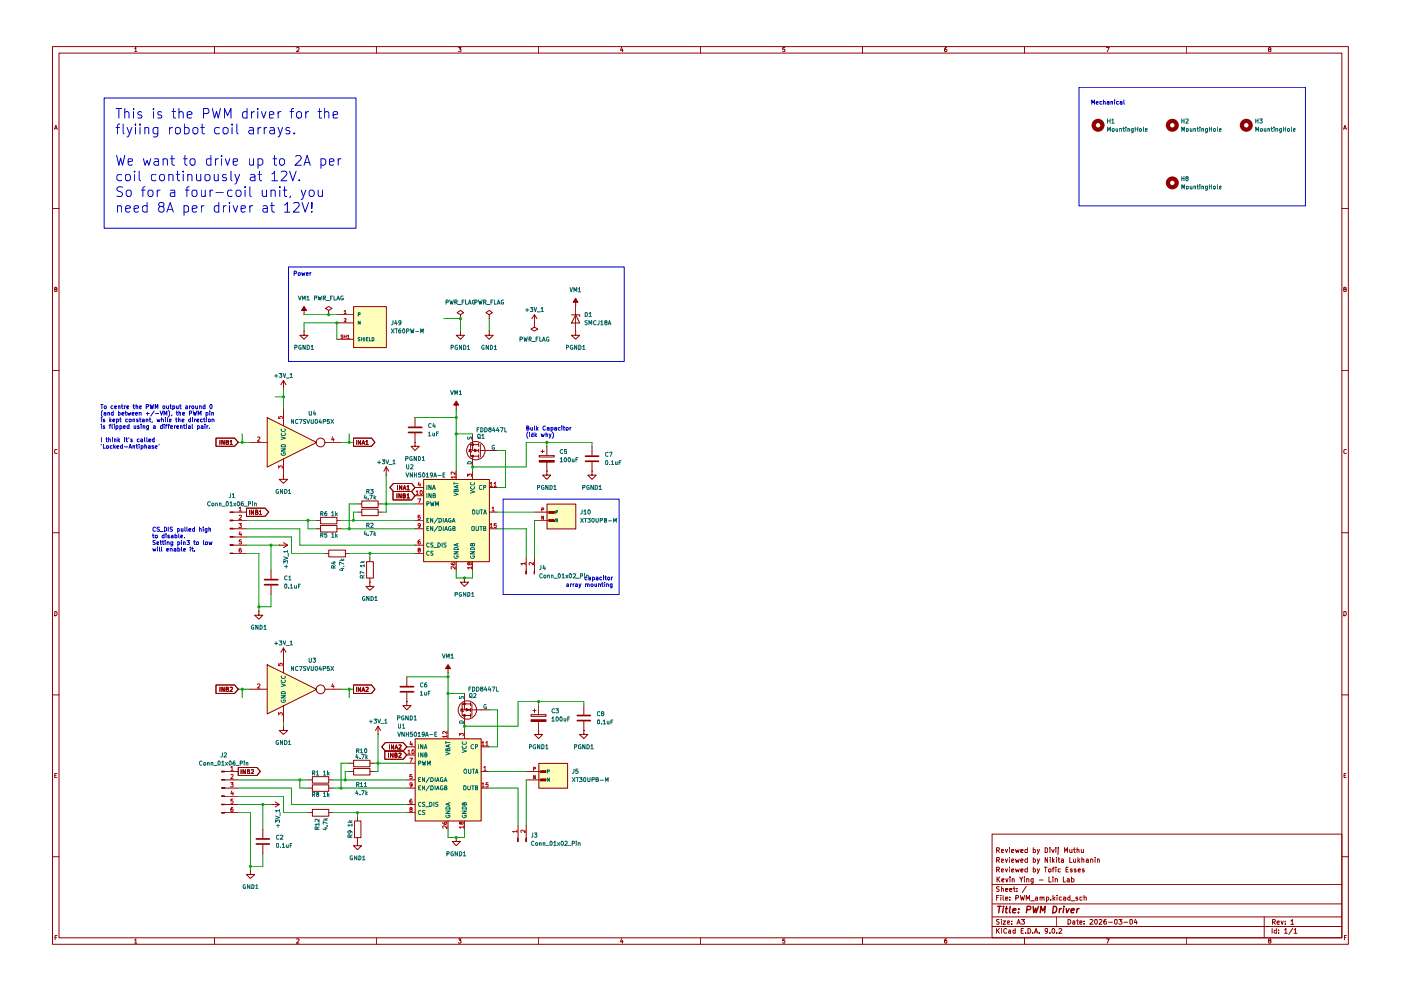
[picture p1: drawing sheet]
<svg xmlns="http://www.w3.org/2000/svg" width="420mm" height="297mm" viewBox="0 0 420 297" stroke-linecap="round" stroke-linejoin="round" font-family="sans-serif">
<g fill="none" stroke="#910000" stroke-width=".3">
<path d="M15.7 14h388.7v269h-388.7zM17.7 15.9h384.7v265.2h-384.7zM40.4 14.6l.3-.4v1.3M40.4 15.5h.7M64.3 14v1.9M89 14.4l.6-.1 .1 .5-.8 .7h.8M112.9 14v1.9M137.5 14.2h.8l-.5 .5 .4 .1v.6h-.7M161.5 14v1.9M186.4 14.1l-.3 1h.8M186.7 14.6v.9M210.1 14v1.9"/>
<path d="M235.4 14.2h-.6l-.1 .6h.7v.6h-.7M258.7 14v1.9M283.9 14.2l-.6 .4v.8h.6v-.6l-.4-.1-.2 .3M307.3 14v1.9M331.8 14.2h.9l-.6 1.3M355.8 14v1.9M380.7 14.8l-.3-.3 .5-.3 .3 .4-.8 .4 .3 .5 .5-.3-.3-.4M16.3 38.8l.5-1.2 .4 1.2M16.4 38.4h.6M402.9 38.8l.5-1.2 .4 1.2M403.1 38.4h.6M15.7 62.5h2"/>
<path d="M402.4 62.5h2M16.4 86.7h.5l.2-.3-.7-.3v1.3l.7-.1v-.4l-.3-.2M403 86.7h.6l.1-.4-.7-.2v1.3h.5l.3-.4-.4-.3M15.7 111.1h2M402.4 111.1h2M17.1 134.8a.58 .58 0 0 0-.8 .5 .58 .58 0 0 0 .8 .6v-.1M403.8 134.8l-.4-.1-.4 .3 .1 .8 .3 .2 .4-.2M15.7 159.7h2M402.4 159.7h2M16.4 183.3l.7 .3v.6l-.4 .4h-.3zM403 183.3h.5a.72 .72 0 0 1 .2 .8 .72 .72 0 0 1-.7 .5zM15.7 208.3h2"/>
<path d="M402.4 208.3h2M16.4 232.5h.4M17.1 231.8h-.7v1.3h.7M403.1 232.5h.4M403.7 231.8h-.6v1.3h.6M15.7 256.8h2M297.5 250h104.9v31.1h-104.9zM298.9 257.8l.7-.1v-.7h-.7v1.5M298.9 254.8h.7v-.6l-.7-.1v1.4M299.2 257.8l.5 .7M299.2 254.8l.5 .7M300.3 258l.7-.2-.1-.2-.4-.1-.2 .2 .1 .7h.5"/>
<path d="M300.3 255.1l.7-.2-.1-.2-.6 .1 .1 .7h.5M301.5 257.5l.3 1 .4-1M301.5 254.6l.3 .9 .4-.9M302.7 259.9v.2M302.7 257v.1M302.7 254.1v.2M302.7 254.6v.9M302.7 257.5v1M303.4 258l.6-.2-.1-.3-.5 .1v.6l.1 .3 .5-.1M303.4 255.1l.6-.2-.1-.3-.5 .2v.6l.6 .1M304.5 257.5l.3 1 .3-.7 .3 .7 .2-1M304.5 254.6l.3 .9 .3-.7 .3 .7 .2-.9"/>
<path d="M306.2 258l.6-.2-.1-.2h-.5v.8h.5M306.2 255.1l.6-.2-.1-.2h-.5v.8h.5M308.1 257.6l-.4-.1-.4 .3 .2 .6h.6M308.1 254.1v1.4h-.6l-.2-.7 .4-.2 .4 .1M308.1 257v1.5M308.1 259.9v1.5M309.9 257.6l.4-.1 .3 .3-.3 .7-.4-.1M309.9 254.1v1.4h.5l.2-.7-.3-.2-.4 .1M309.9 257v1.5M309.9 259.9v1.5M311.1 257.5l.3 1M311.1 254.6l.3 .9"/>
<path d="M311.7 257.5l-.6 1.5M311.7 254.6l-.6 1.4M313.2 259.9h.8M313.4 254.1l.8 .3v.8l-.3 .3h-.5zM313.6 259.9v1.5M314.2 257v1.5l-.8-1.5v1.5M314.9 254.1v.2M314.9 254.6v.9M315 257v.1M315 257.5v1M315.4 254.6l.4 .9 .3-.9M315.6 257v1.5"/>
<path d="M315.8 257.9l.3 .6M316.1 259.9l-.3 .2v1.3M316.1 257.5l-.5 .6M316.7 259.9v.2M316.7 254.1v.2M316.7 254.6v.9M316.8 257v.1M316.8 257.5v1M317.3 254.6v1.3l-.2 .1M317.3 254.1v.2M317.3 257.5h.5M317.5 257v1.2l.3 .3"/>
<path d="M318.3 257.6h.6v.9M318.9 257.8l-.5 .1-.1 .2 .1 .4 .5-.1M319.2 255.5v-1.4l.4 1 .5-1v1.4M320.4 259.9h-.7v1.5h.7M320.8 257v1.5h.7M320.8 254.6l.1 .9 .6-.1M321.5 254.6v.9M321.9 257.5l.1 .9 .6-.1M321.9 254.6h.6M322.2 254.1v1.3l.3 .1M322.6 257.5v1M323 254.8l.2-.2 .4 .2v.7"/>
<path d="M323 254.1v1.4M323.3 257v1.5M323.4 257.9l.4 .6M323.8 257.5l-.5 .6M324.3 254.6l.1 .9 .6-.1M324.4 257.6h.6v.9M324.4 257v1.5M325 254.6v.9M325.8 257.6h.5l.1 .9M326.4 257.8l-.5 .1-.2 .2 .2 .4 .5-.1M327.1 257.6h.6v.9M327.1 257.5v1"/>
<path d="M328.4 257v.1M328.4 257.5v1M329.1 257.6h.5l.1 .9M329.1 257.5v1M402.4 256.8h2M297.5 277.7h104.9M297.5 274.8h104.9M297.5 270.9h104.9M297.5 265.1h104.9M298.9 260.7l.7-.1v-.6l-.7-.1v1.5M298.9 278.3v1.4M298.9 269.1h.5"/>
<path d="M299 262.8v1.6M299.1 278.9l.6 .8M299.2 260.7l.5 .7M299.3 263.5l.5 .9M299.6 275.7h-.7v.4l.7 .3v.5h-.7M299.6 268.4h-.7v1.4M299.6 265.9h-.7v.4l.7 .4v.4h-.7M299.7 278.3l-.8 .8M299.8 262.8l-.8 .9M300.1 268.4v.1M300.1 268.9v.9M300.3 275.6v.1"/>
<path d="M300.3 266.4l.5-.1 .1 .9M300.3 260.9l.7-.1-.1-.3-.6 .1v.6l.6 .1M300.3 265.8v1.4M300.3 276v1M300.4 278.3v.2M300.4 278.8v.9M300.4 263.9l.7-.2-.2-.3h-.4l-.1 .7 .2 .3 .4-.1M300.8 276h.8l-.8 1h.8M300.8 268.4v1.3l.3 .1M301.5 260.4l.3 1 .4-1M301.6 269.3l.7-.1-.1-.3h-.6v.8h.6M301.6 266.7l.7-.1-.1-.3h-.6v.8h.6"/>
<path d="M301.6 263.4l.4 1 .3-1M301.9 278.5a.63 .63 0 0 0-.9 .5 .63 .63 0 0 0 .9 .6M302.1 276.5l.7-.1-.2-.4-.4 .1-.1 .7 .2 .2 .4-.1M302.5 278.8h.6v.9M302.7 260.4v1M302.8 266.7l.6-.1v-.3l-.6 .1v.6l.6 .1M302.9 269.7v.1M302.9 268.9v.2M302.9 262.8v.2M302.9 263.4v1M303.1 279.1l-.7 .3 .3 .3h.4M303.4 260.9l.6-.1-.1-.4-.5 .2v.6l.6 .1"/>
<path d="M303.4 276.9v.1M303.4 276.1v.2M303.6 263.5l.5-.1 .1 1M303.6 263.4v1M303.9 266.3h.6M304.1 265.8v1.2l.4 .2M304.5 278.8h-.6l-.1 .3 .1 .6h.6M304.5 278.3v1.4M304.5 260.4l.3 1 .3-.7 .3 .7 .2-1M304.6 269.2l.8-.1v-.6l-.8-.1v1.4M305 277l.5-1.4 .5 1.4M305 267v.2"/>
<path d="M305 266.3v.1M305.1 276.6h.7M305.8 262.8l.5 .8 .4-.8M306 268.4l.3 1.4 .3-1 .3 1 .4-1.4M306.2 260.9l.6-.1-.1-.3h-.5v.8h.5M306.2 279h.5M306.3 263.6v.8M306.3 275.6h1l-.6 .5 .5 .2 .1 .5-.4 .2-.6-.1M306.9 278.3h-.7v1.4h.7M307.2 262.8v.2M307.2 263.4v1M307.6 279.6v.1"/>
<path d="M307.8 269.8v-1.4l.5 1 .5-1v1.4M307.8 265.7l-1.2 1.8M307.9 263.5l.6-.1 .1 1M307.9 263.4v1M308.1 260.5l-.4-.1-.4 .3 .1 .6h.7M308.3 278.3a.73 .73 0 0 1 .8 .7 .73 .73 0 0 1-.8 .7zM309.1 270h1.1M309.7 279.6v.1M309.8 263.4v1.3h-.6M309.8 263.4h-.4l-.2 .2v.6l.6 .1M309.9 260.5l.4-.1 .3 .3-.1 .6h-.6M310.2 279.7l.5-1.4 .4 1.4"/>
<path d="M310.4 279.3h.7M310.6 268.9h.5v.9M311.1 260.4l.3 1M311.1 269.2l-.6 .3 .2 .3 .4-.1M311.7 279.6v.1M311.7 263.8h1.1M311.7 260.4l-.6 1.5M311.9 269l.5-.1 .1 .9M311.9 268.9v.9M312.5 269.1l.6-.2v.9M313.9 269.7l.3 .1 .3-.2-.1-.7h-.5v1.4M314.2 278.9l-.3 .3-.4-.1-.1-.6 .3-.2 .5 .2v.9l-.3 .3h-.4"/>
<path d="M314.5 260.5h.6v.8h-.6zM314.6 262.8v1.6h.7M314.9 279.6v.1M315.1 269.7v.1M315.6 260.4h.5M315.8 262.8v.2M315.8 263.4v1M315.8 278.3h.2a.8 .8 0 0 1 .3 .8 .8 .8 0 0 1-.5 .6 .89 .89 0 0 1 0-1.4zM315.8 268.4v1.4M316 269.2l.4 .6M316.4 268.9l-.6 .5M316.4 263.5l.6-.1 .1 1"/>
<path d="M316.4 263.4v1M316.7 260.4v1M316.9 279.6v.1M316.9 274.8v2.9M317 268.4v.1M317 268.9v.9M317.6 278.5l.5-.2 .3 .4-.9 1h.9M318 260.5h-.7v.8h.7M318.3 268.9l-.6 .1v.7h.6M318.9 262.8v1.6h.7M318.9 268.9h.6l.1 .9M319.6 269.2h-.5l-.2 .3 .2 .3 .5-.1"/>
<path d="M319.7 260.6h.5M320.1 263.4h.5l.1 1M320.3 275.6a.73 .73 0 0 1 .9 .7 .73 .73 0 0 1-.9 .7zM320.7 263.7l-.7 .2 .2 .5 .5-.1M320.9 268.9h-.5l-.2 .3 .3 .6 .4-.1M320.9 268.4v1.4M321.2 270h1.1M321.4 263.4h.4l.3 .2-.2 .7h-.5M321.4 262.8v1.6M321.6 260.5l-.6 .1 .1 .3h.5v.4h-.6M321.7 276.1h.6v.9M322.3 276.4l-.7 .3 .3 .3 .4-.1"/>
<path d="M322.7 260.5l-.4-.1-.1 .3 .5 .5-.5 .1M322.8 276h.6M323.1 275.6v1.3l.3 .1M323.2 268.9h-.5v.3l.4 .1 .2 .4h-.6M323.3 260.9l.7-.1-.2-.4-.5 .2v.6l.6 .1M323.8 276.5l.7-.1-.1-.3h-.6v.8h.6M324.5 268.9l-.7 .1v.7h.7M325.1 276.9v.1M325.1 276.1v.2M325.1 269l.6-.1 .1 .9M325.1 260.5h-.5v.4h.4l.2 .3-.6 .1M325.1 268.4v1.4"/>
<path d="M326.9 275.7h.8v.3l-.9 1h.9M328.4 275.7l.2-.1a.73 .73 0 0 1 .6 .7 .73 .73 0 0 1-.6 .7l-.3-.6zM329.6 275.7l.6-.1 .3 .2-.9 1.2h.9M331.7 275.6l-.5 .1-.2 1.1 .3 .2 .6-.2v-.4l-.3-.3-.5 .1-.1 .2M332.5 276.4h1.1M334.3 275.7l.4-.1 .3 .2v1l-.3 .2-.4-.2zM335.5 275.6h1l-.5 .5 .4 .2 .1 .5-.4 .2-.6-.1M337.1 276.4h1.1M338.9 275.7l.4-.1 .3 .2v1l-.3 .2-.5-.2zM340.5 275.5l-.3 1h.9M340.9 276v1M379.1 274.8v6.3"/>
<path d="M381.5 278.3v1.4M381.6 276.4l.7-.1 .1-.6-.8-.1v1.5M382 276.4l.5 .7M382.8 278.8h-.5l-.2 .3 .3 .6h.4M382.8 278.3v1.4M383 276.6l.7-.2v-.3h-.5l-.2 .2 .1 .7h.6M383.5 279.6v.1M383.5 278.8v.2M384.2 276.1l.3 1 .4-1M385.2 278.7l.5-.4v1.4M385.2 279.7h.9M385.4 276.9v.2"/>
<path d="M385.4 276.1v.2M387.1 276.1l.5-.5v1.5M387.1 277.1h.9M387.7 278.2l-1.2 1.9M388.1 278.7l.4-.4v1.4M388.1 279.7h.9M16.5 281h.4M17.1 280.4h-.6v1.3M40.4 281.8l.3-.4v1.3M40.4 282.7h.7M64.3 281.1v1.9M89 281.5l.6-.1 .1 .5-.8 .8h.8"/>
<path d="M112.9 281.1v1.9M137.5 281.4h.8l-.5 .5 .5 .2-.1 .5-.7-.1M161.5 281.1v1.9M186.4 281.3l-.3 1h.8M186.7 281.9v.8M210.1 281.1v1.9M235.4 281.4h-.6l-.1 .6 .5-.1 .2 .6-.2 .2-.5-.2M258.7 281.1v1.9M283.9 281.4h-.4l-.2 .3v.8l.6 .1v-.7h-.4l-.2 .2M307.3 281.1v1.9M331.8 281.4h.9l-.6 1.3M355.8 281.1v1.9"/>
<path d="M380.7 281.9l-.2-.4 .5-.1 .1 .5-.7 .3 .3 .5 .5-.3-.3-.5M403.2 281h.4M403.8 280.4h-.6v1.3"/>
</g>
<g fill="none" stroke="#910000" stroke-width=".42">
<path d="M299.2 271.7h1.1M299.8 271.7l-.3 1.9M300.9 272.3l-.2 1.3M300.9 271.7v.1M301.5 272.3h.7M301.9 271.7l-.3 1.6 .4 .3M303 271.7l-.3 1.6 .3 .3M303.7 272.9l1-.1v-.4l-.6-.1-.4 .3v.9h.8M305.4 273.4v.2M305.5 272.4v.2M307.9 272.7l1-.1 .2-.8-1-.1-.3 1.9M309.8 271.7l.2 1.9 .6-1.4 .2 1.4 .6-1.9"/>
<path d="M312 273.6l.2-1.9 .5 1.3 .8-1.3-.2 1.9M315.9 271.7a.99 .99 0 0 1 1.1 1.1 .99 .99 0 0 1-1.3 .8zM317.8 272.3l-.2 1.3M318.3 272.3l-.6 .4M319 272.3l-.2 1.3M319.1 271.7v.1M319.7 272.3l.3 1.3 .7-1.3M321.2 272.9l1-.1-.1-.4-.5-.1-.3 .3v.9h.6M323 272.3l-.1 1.3M323.6 272.3l-.6 .4"/>
</g>
<g fill="#ffb">
<path d="M124.5 221.4h19.8v24.6h-19.8z"/>
<path d="M127 143.7h19.7v24.6h-19.7z"/>
<path d="M106 91.9h9.8v12.2h-9.8z"/>
<path d="M80.1 199.2l14.8 7.4-14.8 7.4z"/>
<path d="M80.1 125.1l14.8 7.5-14.8 7.4z"/>
<path d="M164 151h8.6v7.5h-8.6z"/>
<path d="M161.5 228.8h8.7v7.4h-8.7z"/>
</g>
<g fill="none" stroke="#910000" stroke-width=".3">
<path d="M106 205.3h5.4l1 1.3-1 1.3h-5.4zM106.8 206v1.3M108.1 206v1.3l-.7-1.3v1.3M108.5 207.3l.5-1.3 .4 1.3M108.6 206.8h.6M109.7 206.1h.7v.4l-.8 .8h.8M113.4 217.7l-.8 1.2M113.4 217.7l.7 1.2M113.4 217.7v2.4M134.4 218.9v2.5M139.3 218.9v2.5M141.1 211h-2.5v3.5h2.5"/>
<path d="M141.1 210.6v.9M141.1 212.3v1M141.1 214v1M141.5 212.8h2.8M141.5 210.9v3.8M104.7 231.2h1.3M104.7 228.8h1.3M106 230.3h5v2h-5zM106 227.9h5v1.9h-5zM110.9 231.2h1.3M110.9 228.8h1.3M113.4 220.1h.1"/>
<path d="M122 228.8h2.5M122 223.9h2.5M122 226.3h2.5M122 233.8h2.5M122 236.2h2.5M124.5 221.4h19.8v24.7h-19.8zM144.3 231.2h2.4M144.3 223.9h2.4M144.3 236.2h2.4M122 241.1h2.5M122 243.6h2.5M134.4 246v2.5"/>
<path d="M136.8 251v1.2h1.3l-1.3 1.3-1.2-1.3h1.2M136.8 251h.1M139.3 246v2.5"/>
</g>
<g fill="none" stroke="#b90000" stroke-width=".3">
<path d="M134 219.2v.8l-.8-.8-.4 .3 .1 .4M122.3 225.1l.4-.3v1.2M122.3 226h.7M122.9 227.2h.8l-.6 1.2M123.2 222.2l-.3 .9h.8M123.5 225l.3-.2a.62 .62 0 0 1 .4 .6 .62 .62 0 0 1-.4 .6l-.3-.3zM123.5 232.2h-.6v.5h.6v.6h-.6M123.5 239.5l-.6 .4v.8h.6v-.6l-.4-.1-.2 .3M123.5 222.7v.8M123.6 235.1l-.1 .3h-.5l-.1-.6 .5-.2 .2 .3-.2 .8-.4 .2M134 220.7h-1.2l.4 .4M134 220.4v.7"/>
<path d="M137.8 220.6v-.8l.4 .4 .2-.4 .5 .1v.7M144.5 222.7l.4-.5v1.3M144.5 234.9l.4-.3v1.3M144.5 223.5h.7M144.5 235.9h.7M145.1 230l.4-.3v1.2M145.1 230.9h.7M145.7 222.7l.3-.5v1.3M145.7 223.5h.7M146.4 234.6h-.6l-.1 .6 .6-.1 .1 .6-.3 .2-.4-.2M123.1 242.6l-.2-.5h.6v.4l-.6 .2v.5h.6l.1-.4-.2-.2M132.8 246.5a.66 .66 0 0 0 .5 .6 .66 .66 0 0 0 .7-.5l-.1-.2h-.6v.4l.2 .3"/>
<path d="M134 247.6v.7l-.7-.7-.5 .1 .1 .5M138.3 246.6v-.2h.6v.6a.5 .5 0 0 1-.6 0 .5 .5 0 0 1-.1-.6l-.4 .1v.5l.2 .1 .3-.3M138.9 247.9h-1.1l.3 .3M138.9 247.6v.6"/>
</g>
<g fill="none" stroke="#006665" stroke-width=".3">
<path d="M125.6 228.8l.6-.1v-.5l-.6-.1v1.3M125.6 223.2v1.3M125.6 225.6v1.3M125.6 233.7h.3M125.6 236.1h.3M126.2 233.1h-.6v1.2h.6M126.2 235.5h-.6v1.2h.6M126.7 228.1l.2 1.3 .3-1 .2 1 .3-1.3M126.8 223.2v1.3l-.6-1.3v1.3M126.8 225.6v1.3l-.6-1.3v1.3M127.3 224.5l.4-1.3 .3 1.3M127.3 233.1v1.2l-.6-1.2v1.2"/>
<path d="M127.3 235.5v1.2l-.6-1.2v1.2M127.3 224h.6M127.4 226.2l.6-.1-.2-.5h-.4v1.3l.6-.1 .1-.3-.3-.3M128.2 229.4v-1.3l.4 .9 .4-.9v1.3M128.8 233l-1 1.6M128.8 235.5l-1 1.6M129.2 233.1h.5l.2 .2 .1 .5-.3 .5h-.5zM129.2 235.5h.5l.2 .3 .1 .4-.3 .5h-.5zM130.5 233.1v1.2M130.5 235.5v1.2M130.9 234.3l.4-1.2 .4 1.2M130.9 236.7l.4-1.2 .4 1.2"/>
<path d="M131 233.9h.6M131 236.4h.6M132.8 233.1h-.6l-.1 .2 .1 1 .6-.1v-.4h-.2M132.8 235.5h-.6l-.1 .3 .1 .9 .6-.1v-.4h-.2M133.2 234.3l.4-1.2 .4 1.2M133.3 233.9h.6M133.3 236.1l.7-.2-.1-.4h-.6v1.2h.6l.1-.5-.2-.1M133.7 225.5l1.3 .4-1.3 .4M133.7 222.2v.7M133.7 222.6h1.3M134.3 224.6l.2-.2 .5 .2v.4h-1.3l.1-.5h.4l.1 .5M134.5 223.3v.6"/>
<path d="M135 223.2l-1.3 .4 1.3 .4M138.6 224.7l1.3 .4-1.3 .5M138.8 223.6l-.1 .1a.57 .57 0 0 0 .6 .7 .57 .57 0 0 0 .5-.8M138.8 222.3l-.2 .4 .3 .4 .8-.1 .1-.7M139.1 235.5l.6 .2-.1 1-.6-.1zM139.4 230.5l.4 .1a.86 .86 0 0 1-.1 1.2l-.5-.2a.79 .79 0 0 1 .2-1.1zM140.3 235.5l.2 1.2 .6-.1v-1.1M140.5 230.5v1.1l.2 .2 .5-.2v-1.1M141.5 235.5h.7M141.6 230.5h.7M141.8 235.5v1.2M142 223.3l-.2-.1a.64 .64 0 0 0-.6 .6 .64 .64 0 0 0 .6 .7l.2-.2"/>
<path d="M142 230.5v1.3M142.6 223.9l.6-.1v-.5l-.6-.1v1.3M142.6 231.8l.4-1.3 .3 1.3M142.6 236.1l.6-.1-.1-.5h-.5v1.2h.6l.1-.4-.3-.2M142.7 231.5h.6M126.2 240.5a.64 .64 0 0 0-.7 .4 .64 .64 0 0 0 .1 .7l.3 .1 .3-.1M126.2 243.1v-.1a.64 .64 0 0 0-.7 .3 .64 .64 0 0 0 .1 .7l.3 .2 .3-.2M127.4 240.5h-.7a.68 .68 0 0 0 .7 .8l-.2 .4-.5-.1M127.4 243l-.5-.1-.2 .3 .7 .6-.2 .4-.5-.1M127.7 241.8h.9M128.9 240.5h.5l.1 .3v.6l-.3 .3h-.3zM130.1 240.5v1.2"/>
<path d="M131.3 240.5h-.4l-.3 .2 .1 .3 .6 .2v.4h-.7M133.7 243.1h1.3l-1.3 .7h1.3M133.8 244.3l-.1 .2a.64 .64 0 0 0 .6 .6 .64 .64 0 0 0 .7-.5l-.1-.3h-.5v.3M133.9 241.9h.9l.2 .6h-1.3zM134.5 240.7v.6M135 240.6l-1.3 .4 1.3 .5M138.6 243.1h1.3l-1.3 .7h1.3M138.7 244.3l-.1 .2a.6 .6 0 0 0 .7 .6 .6 .6 0 0 0 .5-.8h-.4v.3M138.8 241.9h.9l.2 .6h-1.3zM139.2 240.9l.2-.4 .5 .3v.5h-1.3l.1-.6h.5v.6"/>
</g>
<path d="M139.8 212.3l1 .5-1 .3z" fill="#910000"/>
<g fill="none" stroke="#910000" stroke-width=".3">
<path d="M139.3 214.5v.7M139.8 212.3l1 .5-1 .3z"/>
<circle cx="140.2" cy="212.8" r="2.75"/>
</g>
<path d="M139.1 214.2h.4v.5h-.4z" fill="#910000"/>
<path d="M139.1 214.2h.4v.5h-.4z" fill="none" stroke="#910000" stroke-width=".3"/>
<path d="M139.1 210.8h.4v.4h-.4z" fill="#910000"/>
<path d="M138.1 213l.9 .3M138.2 212.5h.7l-.3 .6zM139.1 210.8h.4v.4h-.4zM139.3 207.9v4.9h1.8M139.3 215.2v2.5M144.3 212.8h2.4" fill="none" stroke="#910000" stroke-width=".3"/>
<path d="M137.8 216.3a.66 .66 0 0 1 .7-.2 .66 .66 0 0 1 .4 .6h-1.1zM137.8 208.7v.6h.5a.47 .47 0 0 1 .1-.5 .47 .47 0 0 1 .5 0v.6M145.8 211.2h-.3l-.4 .3 .2 .8h.6v-.4h-.3" fill="none" stroke="#006665" stroke-width=".3"/>
<path d="M134.4 199.2l.7 1.2h-.7v1.3v-1.3h-.8z" fill="#910000"/>
<g fill="none" stroke="#910000" stroke-width=".3">
<path d="M106 131.3h5.4l1 1.3-1 1.2h-5.4zM106.8 132v1.2M108.1 132v1.2l-.7-1.2v1.2M108.5 133.2l.5-1.2 .4 1.2M108.6 132.8h.6M109.7 132.3l.4-.3v1.2M109.7 133.2h.7M115.8 140l-.7 1.2M115.8 140l.8 1.2M115.8 140v2.4M124.5 132.6v1.2h1.2l-1.2 1.2-1.2-1.2h1.2M124.5 132.6h.1"/>
<path d="M143.5 133.3h-2.4v3.4h2.4M143.6 132.8v1M143.6 134.6v1M143.6 136.3v1M144 135h2.7M144.1 133.2v3.7M85 142.4v1.3h1.3l-1.3 1.2-1.3-1.2h1.3M85 142.4h.1M94.9 158.5h1.2M94.9 156h1.2M96.1 157.5h4.9v2h-4.9zM96.1 155.1h4.9v1.9h-4.9z"/>
<path d="M101 158.5h1.3M101 156h1.3M107.2 151h1.3M107.2 153.5h1.3M108.5 150.2h4.9v1.9h-4.9zM108.5 152.6h4.9v2h-4.9zM113.4 151h1.2M113.4 153.5h1.2M115.8 142.4h.1M117.9 147.3h5.5l1.1 1.3-1.1 1.3h-5.5zM118 144.9h5.4l1.1 1.2-1.1 1.2h-5.4l-1.1-1.2zM119 148v1.3"/>
<path d="M119.2 145.5v1.3M120.3 148v1.3l-.7-1.3v1.3M120.5 145.5v1.3l-.7-1.3v1.3M120.9 146.8l.4-1.3 .5 1.3M120.9 148.6l.6-.1-.2-.5h-.4v1.3l.6-.1 .1-.4-.3-.2M121 146.4h.6M122.1 145.9l.3-.4v1.3M122.1 148.3l.3-.3v1.3M122.1 146.8h.7M122.1 149.3h.7M124.5 151h2.5M124.5 158.5h2.5"/>
<path d="M124.5 156h2.5M124.5 146.1h2.5M124.5 148.6h2.5M127 143.7h19.8v24.7h-19.8zM136.8 141.2v2.5M141.7 141.2v2.5M146.7 153.5h2.5M146.7 158.5h2.5M146.7 146.1h2.5M81.3 170.8v2.7M81.3 175.5v2.7M83.7 163.4h.1"/>
<path d="M83.7 163.4h2.6M85 162.6l1.3 .8M86.3 163.4l-1.3 .8M97.4 165.9h1.2M98.6 164.9h5v2h-5zM103.5 165.9h1.2M109.9 168.4h2.1v4.9h-2.1zM110.9 174.5v1.3h1.3l-1.3 1.2-1.2-1.2h1.2M110.9 174.5h.1M110.9 167.1v1.2M110.9 173.2v1.3M124.5 165.9h2.5"/>
<path d="M124.5 163.4h2.5M136.8 168.3v2.5M139.3 173.2v1.3h1.2l-1.2 1.3-1.2-1.3h1.2M139.3 173.2h.1M141.7 168.3v2.5M77.6 183.1v1.3h1.2l-1.2 1.2-1.2-1.2h1.2M77.6 183.1h.1M122 210.3v1.2h1.3l-1.3 1.3-1.2-1.3h1.2M122 210.3h.1M122 202.9v2.7M122 207.6v2.7M134.4 200.4h-.8l.8-1.2 .7 1.2h-.7v1.3"/>
<path d="M134.4 201.7h.1M115.4 225.1h5.5l1.1 1.2-1.1 1.3h-5.5zM115.6 222.6h5.3l1.1 1.3-1.1 1.2h-5.3l-1.1-1.2zM116.5 225.7v1.3M116.8 223.3v1.2M117.9 225.7v1.3l-.8-1.3v1.3M118 223.3v1.2l-.7-1.2v1.2M118.4 226.3l.6-.1-.1-.5h-.5v1.3l.6-.1 .1-.3-.2-.3M118.4 224.5l.5-1.2 .3 1.2M118.5 224.1h.6M119.6 225.9l.5-.2 .2 .4-.8 .9h.8M119.6 223.4l.5-.1 .2 .3-.8 .9h.8"/>
</g>
<path d="M79.3 173.7h4M79.3 175.3h4M120.1 205.8h3.9M120.1 207.3h3.9" fill="none" stroke="#910000" stroke-width=".51"/>
<g fill="none" stroke="#b90000" stroke-width=".3">
<path d="M124.8 147.4l.3-.3v1.2M124.8 148.3h.7M125.3 149.5h.9l-.6 1.2M125.6 144.5l-.2 .9h.8M126 147.2l.2-.1a.62 .62 0 0 1 .5 .6 .62 .62 0 0 1-.5 .6l-.2-.3zM126 154.4h-.6v.6l.6-.1 .1 .2-.1 .5-.6-.1M126 144.9v.9M126.1 157.4l-.3 .2h-.4v-.5l.4-.2a.72 .72 0 0 1 .3 .7 .72 .72 0 0 1-.6 .6M136.5 143h-1.2l.3 .3M136.5 141.5v.7l-.9-.7-.3 .1 .1 .6M136.5 142.7v.6M140.2 142.8v-.7l.4 .4 .3-.4 .5 .1-.1 .6"/>
<path d="M147 144.9l.3-.4v1.3M147 157.2l.3-.3v1.3M147 145.8h.7M147 158.2h.7M147.6 152.3l.3-.3v1.2M147.6 153.2h.7M148.2 144.9l.3-.4v1.3M148.2 145.8h.6M148.8 156.9h-.5l-.1 .6 .6-.1v.6l-.1 .2-.5-.2M125.6 164.8l-.2-.4 .6-.1v.5l-.6 .1v.5a.42 .42 0 0 0 .6 0 .42 .42 0 0 0 0-.6h-.2M126 161.8l-.6 .3v.9h.6v-.6l-.4-.1-.2 .3M135.3 168.7l.1 .5 .8 .1 .3-.2-.1-.4-.7 .1 .3 .5"/>
<path d="M136.5 169.8v.8l-.7-.8-.5 .1 .1 .6M140.7 168.8l.6-.1 .1 .5a.53 .53 0 0 1-.6 0 .53 .53 0 0 1-.2-.5h-.3l-.1 .4 .3 .2 .2-.2M141.4 170.2h-1.2l.3 .3M141.4 169.8v.7"/>
</g>
<g fill="none" stroke="#006665" stroke-width=".3">
<path d="M128 151h.6v-.5l-.6-.1v1.2M128 145.5v1.2M128 147.9v1.3M128 155.9h.4M128 158.4h.4M128.6 155.4h-.6v1.1h.6M128.6 157.8h-.6v1.2h.6M129.1 150.4l.3 1.2 .2-.9 .3 .9 .2-1.2M129.3 145.5v1.2l-.7-1.2v1.2M129.3 147.9v1.3l-.7-1.3v1.3M129.7 146.7l.4-1.2 .5 1.2M129.8 155.4v1.1l-.7-1.1v1.1"/>
<path d="M129.8 157.8v1.2l-.7-1.2v1.2M129.8 146.3h.6M129.9 148.5l.6-.1v-.4l-.6-.1v1.3l.7-.2v-.4l-.3-.1M130.6 151.6v-1.2l.5 .9 .4-.9v1.2M131.3 155.3l-1.1 1.6M131.3 157.7l-1.1 1.6M131.7 155.4h.5a.66 .66 0 0 1 .2 .8 .66 .66 0 0 1-.7 .3zM131.7 157.8h.5l.1 .3 .1 .4-.2 .5h-.5zM132.9 155.4v1.1M132.9 157.8v1.2M133.3 156.5l.5-1.1 .4 1.1M133.3 159l.5-1.2 .4 1.2"/>
<path d="M133.4 156.2h.6M133.4 158.7h.6M135.2 155.4l-.7 .2 .1 .8 .7 .1v-.5h-.3M135.2 157.8l-.7 .3v.6l.3 .3 .5-.1v-.4h-.3M135.6 156.5l.5-1.1 .4 1.1M135.7 156.2h.6M135.8 158.4l.7-.2-.2-.4h-.5v1.2h.6l.1-.5-.3-.1M136.1 147.7l1.3 .5-1.3 .4M136.1 144.5v.7M136.1 144.9h1.3M136.7 146.9l.3-.3 .4 .3v.4h-1.3l.2-.6h.4v.6M137.1 145.5v.6"/>
<path d="M137.4 145.5l-1.3 .4 1.3 .4M141.1 147l1.2 .4-1.2 .4M141.2 145.9h-.1a.58 .58 0 0 0 .6 .7 .58 .58 0 0 0 .5-.7M141.2 144.6l-.1 .3 .3 .5h.7l.2-.5-.1-.3M141.5 158l.1-.2 .6 .2-.1 1-.6-.2zM141.6 153l.3-.2 .5 .2v.9l-.2 .2-.6-.2zM142.7 157.8l.2 1.2 .5-.1 .1-1.1M143 152.8v1.2l.2 .1 .5-.3v-1M143.9 157.8h.7M144.1 152.8h.7M144.3 157.8v1.2M144.4 152.8v1.3"/>
<path d="M144.5 145.5h-.4l-.3 .2 .1 .9h.6M145 146.1l.6-.1v-.5h-.6v1.2M145 154.1l.5-1.3 .4 1.3M145 158.4l.6-.2-.1-.4h-.5v1.2h.6l.1-.4-.2-.2M145.1 153.8h.6M128.7 162.8l-.3-.1a.6 .6 0 0 0-.5 .7 .6 .6 0 0 0 .7 .5l.1-.1M128.7 165.4l-.1-.1a.64 .64 0 0 0-.6 .3 .64 .64 0 0 0 0 .7l.4 .2 .3-.2M129.9 162.8h-.7v.4l.7 .4-.1 .3h-.6M129.9 165.3l-.7 .1v.3l.6 .2 .1 .2-.3 .4-.4-.1M130.1 164.1h1M131.3 162.7a.65 .65 0 0 1 .8 .7 .65 .65 0 0 1-.8 .6zM132.6 162.7v1.3"/>
<path d="M133.8 162.8l-.5-.1-.2 .3 .1 .2 .6 .3v.3l-.7 .1M136.1 165.4h1.3l-1.3 .6h1.3M136.2 166.6l-.1 .2a.64 .64 0 0 0 .7 .6 .64 .64 0 0 0 .6-.6l-.1-.2h-.4v.2M136.3 164.2h.9l.2 .6h-1.3zM137.1 163v.6M137.4 162.9l-1.3 .4 1.3 .4M141.1 165.4h1.2l-1.2 .6h1.2M141.1 166.6a.58 .58 0 0 0 .6 .8 .58 .58 0 0 0 .5-.8h-.4v.2M141.1 164.3a.66 .66 0 0 1 .8-.2 .66 .66 0 0 1 .4 .7h-1.2zM141.6 163.2l.3-.4 .4 .3v.5h-1.2v-.6h.5v.6"/>
</g>
<path d="M142.2 134.6l1.1 .4-1.1 .4z" fill="#910000"/>
<g fill="none" stroke="#910000" stroke-width=".3">
<path d="M141.7 136.7v.8M142.2 134.6l1.1 .4-1.1 .4z"/>
<circle cx="142.7" cy="135.1" r="2.75"/>
</g>
<path d="M141.5 136.5h.4v.5h-.4z" fill="#910000"/>
<path d="M141.5 136.5h.4v.5h-.4z" fill="none" stroke="#910000" stroke-width=".3"/>
<path d="M141.5 133h.4v.5h-.4z" fill="#910000"/>
<path d="M140.5 135.3l1 .3M140.6 134.8h.8l-.3 .6zM141.5 133h.4v.5h-.4zM141.7 130v5h1.8M141.7 137.5v2.5M146.7 135h2.5" fill="none" stroke="#910000" stroke-width=".3"/>
<path d="M140.3 131v.6h.4l.2-.5 .3-.1 .2 .7M140.4 138.4h.8l.2 .6h-1.2zM148.3 133.5l-.3-.1-.4 .4 .1 .7 .6 .1v-.4h-.2" fill="none" stroke="#006665" stroke-width=".3"/>
<path d="M136.8 120.2l.8 1.2h-.8v1.3v-1.3h-.7z" fill="#910000"/>
<g fill="none" stroke="#910000" stroke-width=".3">
<path d="M101 94.3h5M101 96.8h5M106 91.9h9.9v12.3h-9.9zM138.1 94.3l.9-.6-.9-.7-1 .7 1 .6v1.2M138.1 95.5h.1M138.1 99.2v1.3h1.2l-1.2 1.2-1.3-1.2h1.3M138.1 99.2h.1M146.7 99.2v1.3h1.2l-1.2 1.2-1.2-1.2h1.2M146.7 99.2h.1M146.7 94.3l1-.6-1-.7-1 .7 1 .6v1.2M146.7 95.5h.1M101 101.7h5"/>
<path d="M124.5 125.1v2.7M124.5 129.9v2.7M136.8 121.4h-.7l.7-1.2 .8 1.2h-.8v1.3M136.8 122.7h.1M80.1 199.3l14.9 7.3-14.9 7.4zM85 196.7h.1M85 194.2l-.8 1.3M85 194.2l.8 1.3M85 194.2v7.5M64.8 205.3h5.6l1.1 1.3-1.1 1.3h-5.6zM66 206v1.3M67.2 206v1.3l-.7-1.3v1.3"/>
<path d="M67.8 206.6l.6-.1v-.4l-.6-.1v1.3h.5l.3-.5-.4-.2M69 206.1h.7v.4l-.8 .8h.8M75.1 206.6h5M85 217.7v1.2h1.3l-1.3 1.2-1.3-1.2h1.3M85 217.7h.1M85 211.5v5M97.4 206.6h4.9M71.5 230h5.5l1.1 1.2-1.1 1.3h-5.5zM72.3 230.7v1.2M73.6 230.7v1.2l-.7-1.2v1.2M74.2 231.2h.5l.1-.3-.6-.2v1.2h.5l.1-.5-.2-.2M75.4 230.8l.5-.1 .1 .5-.7 .7h.7"/>
<path d="M92.4 233.8h1.2M93.7 232.8h4.9v1.9h-4.9zM98.6 233.8h1.2"/>
<circle cx="96.1" cy="206.6" r="1.31"/>
</g>
<path d="M122.5 128.1h4M122.5 129.6h4" fill="none" stroke="#910000" stroke-width=".51"/>
<g fill="none" stroke="#b90000" stroke-width=".3">
<path d="M103.2 93.3l.3-.3v1M103.2 95.6l.5-.1 .1 .2-.6 .7h.6M103.2 94h.6M102.8 100.5h-.5v.3l.5 .2v.3h-.5M103.2 100.4v1M103.2 100.9h.6M103.8 100.4v1M104.2 100.7l.3-.3v1M104.2 101.4h.6M83.5 198.9v.6l.5 .1v-.7h.6v.7M77.2 205.1l.5-.1 .3 .2-.8 1h.8M83.5 214.4v-.8l.4 .4 .1-.3h.6v.7"/>
<path d="M99.7 205l-.2 .8h.7M100.1 205.4v.8"/>
</g>
<g fill="none" stroke="#006665" stroke-width=".3">
<path d="M107.4 94.3l.5-.1v-.5h-.5v1M108 96.3v.9l-.6-.9v.9M107.9 101.2l-.5 .1v.2l.5 .3-.1 .4-.4-.1M108.4 101.2v1M108.4 101.6h.6M109 101.2v1M109.4 101.2v1M109.9 101.6h.3M110.4 101.2h-.5v1h.5M110.8 101.2v1h.5M111.6 101.2h.3a.55 .55 0 0 1 .3 .6 .55 .55 0 0 1-.6 .4zM84.3 205l1.3 .4-1.3 .4"/>
<path d="M84.3 208.5h1.3l-1.3 .7h1.3M84.4 209.8l-.1 .2a.64 .64 0 0 0 .7 .6 .64 .64 0 0 0 .6-.6l-.1-.2h-.5v.2M84.5 203.9l-.2 .2a.65 .65 0 0 0 .7 .5 .65 .65 0 0 0 .6-.5l-.2-.2M84.5 202.6l-.1 .1a.64 .64 0 0 0 .3 .6 .64 .64 0 0 0 .7 0l.2-.4-.2-.3M84.5 207.3h.9l.2 .6h-1.3z"/>
</g>
<path d="M66.5 231.1h.8v.3h-.8z" fill="#910000"/>
<path d="M66.5 231.1h.8v.3h-.8z" fill="none" stroke="#910000" stroke-width=".3"/>
<path d="M66.5 233.6h.8v.2h-.8z" fill="#910000"/>
<path d="M66.5 233.6h.8v.2h-.8z" fill="none" stroke="#910000" stroke-width=".3"/>
<path d="M66.5 236.1h.8v.2h-.8z" fill="#910000"/>
<path d="M66.5 236.1h.8v.2h-.8z" fill="none" stroke="#910000" stroke-width=".3"/>
<path d="M66.5 238.5h.8v.3h-.8z" fill="#910000"/>
<path d="M66.5 238.5h.8v.3h-.8z" fill="none" stroke="#910000" stroke-width=".3"/>
<path d="M66.5 241h.8v.2h-.8z" fill="#910000"/>
<path d="M66.5 241h.8v.2h-.8z" fill="none" stroke="#910000" stroke-width=".3"/>
<path d="M66.5 243.5h.8v.3h-.8z" fill="#910000"/>
<g fill="none" stroke="#910000" stroke-width=".3">
<path d="M67.3 231.2h4.2M67.3 233.8h4.2M67.3 236.2h4.2M67.3 238.7h4.2M92.4 236.2h1.2M93.7 235.2h4.9v2h-4.9zM98.6 236.2h1.2M66.5 243.5h.8v.3h-.8zM67.3 241.1h4.2M67.3 243.6h4.2M78.8 248.5v2.7M78.8 253.2v2.7"/>
<path d="M81.3 241.1h.1M81.3 241.1h2.4M82.5 240.4l1.2 .7M83.7 241.1l-1.2 .8M92.4 243.6h1.2M93.7 242.6h4.9v2h-4.9zM98.6 243.6h1.2M106.3 246.1h1.9v5h-1.9zM107.2 252.2v1.3h1.3l-1.3 1.2-1.2-1.2h1.2M107.2 252.2h.1M107.2 244.9v1.1M107.2 251v1.2"/>
<path d="M75.1 260.9v1.2h1.3l-1.3 1.2-1.2-1.2h1.2M75.1 260.9h.1"/>
</g>
<path d="M69.2 234.6h.7l-.4 .5h.3v.7l-.6-.1M69.3 230l.3-.3v1.2M69.3 232.2h.4l.2 .3-.7 .9h.7M69.3 230.9h.6M69.5 237.1l-.2 .8h.7M69.8 239.5h-.5v.6h.5l.1 .4-.2 .3-.4-.1M69.8 237.5v.8M69.8 242.1h-.4l-.1 .2v.9h.5v-.6l-.4-.1-.1 .2" fill="none" stroke="#b90000" stroke-width=".3"/>
<path d="M76.9 251.5h3.9M76.9 253h3.9" fill="none" stroke="#910000" stroke-width=".51"/>
<path d="M91.2 91.9l.7 1.1h-.7v1.3v-1.3h-.8z" fill="#910000"/>
<path d="M91.2 93h-.8l.8-1.1 .7 1.1h-.7v1.3M91.2 94.3h.1M98.6 93l1-.5-1-.6-1 .6 1 .5v1.3M98.6 94.3h.1M73.9 152.3h5.6l1.1 1.2-1.1 1.3h-5.6zM74.8 152.9v1.3M76 152.9v1.3l-.6-1.3v1.3M76.6 153.5h.5l.2-.3-.7-.3v1.3h.5l.3-.4-.4-.3M77.8 153.3l.3-.4v1.3M77.8 154.2h.7" fill="none" stroke="#910000" stroke-width=".3"/>
<path d="M69 153.4h.8v.3h-.8z" fill="#910000"/>
<path d="M69 153.4h.8v.3h-.8z" fill="none" stroke="#910000" stroke-width=".3"/>
<path d="M69 155.9h.8v.2h-.8z" fill="#910000"/>
<path d="M69 155.9h.8v.2h-.8z" fill="none" stroke="#910000" stroke-width=".3"/>
<path d="M69 158.3h.8v.3h-.8z" fill="#910000"/>
<path d="M69 158.3h.8v.3h-.8z" fill="none" stroke="#910000" stroke-width=".3"/>
<path d="M69 160.8h.8v.2h-.8z" fill="#910000"/>
<path d="M69 160.8h.8v.2h-.8z" fill="none" stroke="#910000" stroke-width=".3"/>
<path d="M69 163.2h.8v.3h-.8z" fill="#910000"/>
<path d="M69 163.2h.8v.3h-.8z" fill="none" stroke="#910000" stroke-width=".3"/>
<path d="M69 165.8h.8v.1h-.8z" fill="#910000"/>
<g fill="none" stroke="#910000" stroke-width=".3">
<path d="M91.2 99.2v1.3h1.2l-1.2 1.2-1.3-1.2h1.3M91.2 99.2h.1M85 116.5h.1M85 114v2.5M85 114l-.8 1.3M85 114l.8 1.3M64.8 131.3h5.6l1.1 1.3-1.1 1.2h-5.6zM66 132v1.2M67.2 132v1.2l-.7-1.2v1.2M67.8 132.6l.7-.3-.2-.3h-.5v1.2h.6l.2-.4-.4-.2M69 132.3l.3-.3v1.2M69 133.2h.7"/>
<path d="M75.1 132.6h5M80.1 125.2l14.9 7.4-14.9 7.4zM85 122.7v4.9M85 137.5v4.9M97.4 132.6h4.9M161.7 136.5h4.5v.5h-4.5zM162.2 135.3h1M162.7 134.8v.9M177.5 133.8v2.7M177.5 138.5v2.7M69.8 153.5h4.1M69.8 156h4.1"/>
<path d="M69.8 158.5h4.1M164 141.2v1.2h1.2l-1.2 1.3-1.3-1.3h1.3M164 141.2h.1M177.5 141.2v1.2h1.3l-1.3 1.3-1.2-1.3h1.2M177.5 141.2h.1M69 165.8h.8v.1h-.8zM69.8 161h4.1M69.8 163.4h4.1M69.8 165.9h4.1"/>
<circle cx="96.1" cy="132.6" r="1.31"/>
</g>
<g fill="none" stroke="#b90000" stroke-width=".3">
<path d="M77.2 131.1l.5-.1 .3 .2-.8 1h.8M83.5 124.9v.6h.5l-.1-.4 .3-.3 .4 .1v.6M99.7 130.9l-.2 .9h.7M100.1 131.4v.8M71.6 156.9h.8l-.4 .5 .4 .1v.5l-.3 .2-.5-.2M71.7 152.3l.4-.3v1.2M71.7 154.5h.7v.4l-.8 .8h.8M71.7 153.2h.7M72 159.3l-.3 .9h.8M72.3 159.8v.8M83.5 140.4v-.8l.4 .4 .1-.3h.6v.7M72.3 164.3l-.4 .1-.2 .9 .3 .2 .4-.1v-.6h-.4l-.3 .2"/>
<path d="M72.4 161.8h-.6l-.1 .6h.7v.6h-.7"/>
</g>
<path d="M84.3 131l1.3 .3-1.3 .4M84.3 134.5h1.3l-1.3 .7h1.3M84.4 135.8l-.1 .3 .4 .4h.6l.3-.4-.2-.4h-.4v.3M84.4 133.4l.9-.1 .2 .1 .1 .5h-1.3zM84.5 129.8l-.2 .4 .4 .4 .7-.1 .2-.3-.2-.4M84.5 128.6l-.2 .3a.65 .65 0 0 0 .7 .5 .65 .65 0 0 0 .6-.5l-.2-.3" fill="none" stroke="#006665" stroke-width=".3"/>
<path d="M175.6 136.7h3.9M175.6 138.3h3.9" fill="none" stroke="#910000" stroke-width=".51"/>
<path d="M161.7 138h4.5v.5h-4.5z" fill="#910000"/>
<path d="M160.3 96.8v1.2l1 .6-1 .6-1-.6 1-.6M160.3 96.8h.1M171.4 94.4h2.5v.5M172.6 91.9v7.3M172.7 94.4l1.2 2.4h-2.5zM161.7 138h4.5v.5h-4.5zM164 133.8v2.7M164 138.5v2.7" fill="none" stroke="#910000" stroke-width=".3"/>
<path d="M172.6 89.4l.7 1.2h-.7v1.3v-1.3h-.7z" fill="#910000"/>
<path d="M160.3 96.8h.1M160.3 94.3l-.8 1.2M160.3 94.3l.7 1.2M160.3 94.3v2.5M172.6 90.6h-.7l.7-1.2 .7 1.2h-.7v1.3M172.6 91.9h.1M172.6 99.2v1.3h1.2l-1.2 1.2-1.2-1.2h1.2M172.6 99.2h.1" fill="none" stroke="#910000" stroke-width=".3"/>
<path d="M157.6 171.2h.3v.8h-.3z" fill="#910000"/>
<path d="M157.6 171.2h.3v.8h-.3z" fill="none" stroke="#910000" stroke-width=".3"/>
<path d="M160.2 171.2h.2v.8h-.2z" fill="#910000"/>
<path d="M164 151.1h8.7v7.4h-8.7zM157.8 167.1v4.1M160.2 171.2h.2v.8h-.2zM160.3 167.1v4.1" fill="none" stroke="#910000" stroke-width=".3"/>
<path d="M157.5 168.9h-1.3l.4 .4M157.5 168.6v.7M159.9 168.6v.7l-.8-.7-.4 .2 .1 .5" fill="none" stroke="#b90000" stroke-width=".3"/>
<path d="M164.6 153.3h1.6v.6h-1.6z" fill="#910000"/>
<path d="M164.6 153.3h1.6v.6h-1.6z" fill="none" stroke="#910000" stroke-width=".3"/>
<path d="M164.6 155.7h1.6v.6h-1.6z" fill="#910000"/>
<path d="M160.3 153.5h4.9M160.3 156h4.9M164.6 155.7h1.6v.6h-1.6zM159.3 214.2h4.4v.5h-4.4zM159.8 213h1M160.3 212.5v1" fill="none" stroke="#910000" stroke-width=".3"/>
<path d="M162.5 152.7h.5l.1-.3-.6-.2v1M163 154.7v1l-.5-1v1" fill="none" stroke="#b90000" stroke-width=".3"/>
<path d="M166.7 153.5h.4l.1-.4-.5-.1v1M167.2 155.4v1.1l-.5-1.1v1.1" fill="none" stroke="#006665" stroke-width=".3"/>
<g fill="none" stroke="#910000" stroke-width="1.3">
<circle cx="329.3" cy="37.5" r="1.31"/>
<circle cx="351.6" cy="37.5" r="1.31"/>
<circle cx="373.8" cy="37.5" r="1.31"/>
<circle cx="351.6" cy="54.8" r="1.31"/>
</g>
<path d="M159.3 215.7h4.4v.5h-4.4z" fill="#910000"/>
<path d="M159.3 215.7h4.4v.5h-4.4zM161.5 218.9v1.2h1.2l-1.2 1.3-1.2-1.3h1.2M161.5 218.9h.1M161.5 211.5v2.7M161.5 216.2v2.7M175.1 218.9v1.2h1.2l-1.2 1.3-1.3-1.3h1.3M175.1 218.9h.1M161.6 228.8h8.6v7.5h-8.6z" fill="none" stroke="#910000" stroke-width=".3"/>
<path d="M162.2 231h1.5v.6h-1.5z" fill="#910000"/>
<path d="M162.2 231h1.5v.6h-1.5z" fill="none" stroke="#910000" stroke-width=".3"/>
<path d="M162.2 233.5h1.5v.6h-1.5z" fill="#910000"/>
<path d="M175.1 211.5v2.7M175.1 216.2v2.7M157.8 231.2h4.9M157.8 233.8h4.9M162.2 233.5h1.5v.6h-1.5z" fill="none" stroke="#910000" stroke-width=".3"/>
<path d="M160 230.5h.4l.2-.4-.6-.1v1M160.5 232.4v1l-.5-1v1" fill="none" stroke="#b90000" stroke-width=".3"/>
<path d="M164.2 231.2h.5l.1-.4-.6-.1v1M164.8 233.2v1l-.6-1v1" fill="none" stroke="#006665" stroke-width=".3"/>
<path d="M173.1 214.5h3.9M173.1 216h3.9" fill="none" stroke="#910000" stroke-width=".51"/>
<path d="M155.2 251.4h.2v.8h-.2z" fill="#910000"/>
<path d="M155.2 251.4h.2v.8h-.2z" fill="none" stroke="#910000" stroke-width=".3"/>
<path d="M157.6 251.4h.3v.8h-.3z" fill="#910000"/>
<g fill="none" stroke="#910000" stroke-width=".3">
<path d="M64.8 131.3h5.6l1.1 1.3-1.1 1.2h-5.6zM66 132v1.2M67.2 132v1.2l-.7-1.2v1.2M67.8 132.6l.7-.3-.2-.3h-.5v1.2h.6l.2-.4-.4-.2M69 132.3l.3-.3v1.2M69 133.2h.7M106 131.3h5.4l1 1.3-1 1.2h-5.4zM106.8 132v1.2M108.1 132v1.2l-.7-1.2v1.2M108.5 133.2l.5-1.2 .4 1.2M108.6 132.8h.6M109.7 132.3l.4-.3v1.2"/>
<path d="M109.7 133.2h.7M73.9 152.3h5.6l1.1 1.2-1.1 1.3h-5.6zM74.8 152.9v1.3M76 152.9v1.3l-.6-1.3v1.3M76.6 153.5h.5l.2-.3-.7-.3v1.3h.5l.3-.4-.4-.3M77.8 153.3l.3-.4v1.3M77.8 154.2h.7M117.9 147.3h5.5l1.1 1.3-1.1 1.3h-5.5zM118 144.9h5.4l1.1 1.2-1.1 1.2h-5.4l-1.1-1.2zM119 148v1.3M119.2 145.5v1.3M120.3 148v1.3l-.7-1.3v1.3"/>
<path d="M120.5 145.5v1.3l-.7-1.3v1.3M120.9 146.8l.4-1.3 .5 1.3M120.9 148.6l.6-.1-.2-.5h-.4v1.3l.6-.1 .1-.4-.3-.2M121 146.4h.6M122.1 145.9l.3-.4v1.3M122.1 148.3l.3-.3v1.3M122.1 146.8h.7M122.1 149.3h.7M64.8 205.3h5.6l1.1 1.3-1.1 1.3h-5.6zM66 206v1.3M67.2 206v1.3l-.7-1.3v1.3M67.8 206.6l.6-.1v-.4l-.6-.1v1.3h.5l.3-.5-.4-.2"/>
<path d="M69 206.1h.7v.4l-.8 .8h.8M106 205.3h5.4l1 1.3-1 1.3h-5.4zM106.8 206v1.3M108.1 206v1.3l-.7-1.3v1.3M108.5 207.3l.5-1.3 .4 1.3M108.6 206.8h.6M109.7 206.1h.7v.4l-.8 .8h.8M71.5 230h5.5l1.1 1.2-1.1 1.3h-5.5zM72.3 230.7v1.2M73.6 230.7v1.2l-.7-1.2v1.2M74.2 231.2h.5l.1-.3-.6-.2v1.2h.5l.1-.5-.2-.2M75.4 230.8l.5-.1 .1 .5-.7 .7h.7"/>
<path d="M115.4 225.1h5.5l1.1 1.2-1.1 1.3h-5.5zM115.6 222.6h5.3l1.1 1.3-1.1 1.2h-5.3l-1.1-1.2zM116.5 225.7v1.3M116.8 223.3v1.2M117.9 225.7v1.3l-.8-1.3v1.3M118 223.3v1.2l-.7-1.2v1.2M118.4 226.3l.6-.1-.1-.5h-.5v1.3l.6-.1 .1-.3-.2-.3M118.4 224.5l.5-1.2 .3 1.2M118.5 224.1h.6M119.6 225.9l.5-.2 .2 .4-.8 .9h.8M119.6 223.4l.5-.1 .2 .3-.8 .9h.8M155.4 247.3v4.1"/>
<path d="M157.6 251.4h.3v.8h-.3zM157.8 247.3v4.1"/>
</g>
<path d="M155 249.2h-1.2l.3 .3M155 248.8v.7M157.5 248.8v.8l-.7-.8-.6 .2 .2 .5" fill="none" stroke="#b90000" stroke-width=".3"/>
<g fill="none" stroke="#090" stroke-width=".3">
<path d="M91.2 99.2v-2.4h9.8v4.9M91.2 94.3h9.8M133.1 95.5h5v3.7M146.7 95.5v3.7M82.5 119h2.5M85 116.5v6.2M71.5 132.6h3.6M72.6 130v2.6M102.3 132.6h3.7M104.7 130v2.6M124.5 125.1h12.3M136.8 122.7v18.5"/>
<path d="M136.8 130h4.9M149.2 135h2.4v11.1h-2.4M164 132.6v1.2M177.5 133.8v-1.2h-19.7v7.4h-16.1v1.2M73.9 158.5h16v4.9h34.6M73.9 156h21M92.4 156v2.5h2.5M102.3 158.5h22.2M102.3 156h22.2M107.2 151h-2.5v7.5M107.2 153.5h-1.2v2.5M114.6 151h9.9"/>
<path d="M115.8 142.4v11.1h-1.2M149.2 158.5h8.6v8.6M149.2 153.5h11.1M160.3 156v11.1M73.9 165.9h3.7v17.2M73.9 161h13.6v4.9h9.9M73.9 163.4h9.8M81.3 178.2v3.7h-3.7M81.3 163.4v7.4M104.7 165.9h19.8M110.9 165.9v1.2M136.8 170.8v2.4h4.9v-2.4"/>
<path d="M71.5 206.6h3.6M72.6 206.6v2.4M85 216.5v1.2M102.3 206.6h3.7M104.7 206.6v2.4M122 202.9h12.4M134.4 201.7v17.2M134.4 207.9h4.9M146.7 212.8h2.5v11.1h-2.5M161.5 210.3v1.2M175.1 211.5v-1.2h-19.7v7.4h-16.1v1.2M71.5 233.8h20.9"/>
<path d="M71.5 238.7h13.5v4.9h7.4M71.5 236.2h16v4.9h34.5M89.9 233.8v2.4h2.5M99.8 233.8h22.2M99.8 236.2h22.2M104.7 231.2h-1.2v2.6M104.7 228.8h-2.4v7.4M112.2 228.8h9.8M113.4 220.1v11.1h-1.2M146.7 231.2h11.1M146.7 236.2h8.7v11.1M157.8 233.8v13.5"/>
<path d="M71.5 243.6h3.6v17.3M71.5 241.1h9.8M78.8 241.1v7.4M78.8 255.9v3.8h-3.7M99.8 243.6h22.2M107.2 243.6v1.3M134.4 248.5v2.5h4.9v-2.5"/>
</g>
<g fill="none" stroke="#0000ca" stroke-width=".3">
<path d="M31.2 29.4h75.6v39h-75.6zM34.8 32.5h1.7M34.8 38.2h1.1M35.6 32.5v2.9M35.9 37.2l-.7 .4v2.5M36.9 37.2v2.5l.4 .4M37.4 33.8l.4-.4 .7 .2 .2 1.8M37.4 32.5v2.9M38.1 38.2l.8 1.9M39.5 38.2l-1.1 2.8-.3 .1M40 32.5v.3l.2-.1-.2-.2v.3M40 33.4v2"/>
<path d="M40.6 37.2l-.1 .1 .1 .2v-.3v.3M40.6 38.2v1.9M42 37.2v.3l.2-.2-.2-.1v.3M42 38.2v1.9M42.4 33.6l-.7-.2-.4 .5 .2 .4 .9 .3 .2 .3-.2 .4h-1.1M43.4 38.4a.69 .69 0 0 1 1.2 .2v1.5M43.4 38.2v1.9M46.1 32.5l-.2 .2 .2 .1v-.3v.3M46.1 33.4v2M47.3 38.2v2.4a.86 .86 0 0 1-1.2 .4M47.3 38.4a.94 .94 0 0 0-1.4 .3l.2 1.2a.95 .95 0 0 0 1.2 .1M48.4 33.6l-.7-.2-.4 .5 .1 .4 1 .3v.7h-1.1"/>
<path d="M50.9 38.2v1.9M51.6 33.4h1.1M51.7 38.2l-.6 .2-.2 .3M52 32.5v2.5l.2 .3 .5 .1M52.7 38.4a.87 .87 0 0 1 1.4 .3v.8a.78 .78 0 0 1-.8 .7 .78 .78 0 0 1-.7-.7zM53.7 33.8l.4-.4 .7 .2 .1 1.8M53.7 32.5v2.9M55.4 38.4a.87 .87 0 0 1 1.3 .3l-.1 1.2a.86 .86 0 0 1-1.2 .1M55.4 37.2v2.9M56.1 34.5l1.5-.3v-.3l-.5-.5h-.5l-.5 .5v1.1l.5 .4 .8-.1M58 38.4a.78 .78 0 0 1 1.4 .3v.8a.77 .77 0 0 1-.8 .7 .77 .77 0 0 1-.8-.7zM60.2 38.2h1.1"/>
<path d="M60.6 37.2v2.5l.7 .4M61 34h1.1a.82 .82 0 0 0 .6-.7 .82 .82 0 0 0-.6-.8h-1.1v2.9M63.7 32.5l.6 2.9 .6-2 .5 2 .7-2.9M65.8 38.4a.94 .94 0 0 0-1.5 .3l.2 1.2a.95 .95 0 0 0 1.3 .1M67 38.4a.87 .87 0 0 1 1.4 .3l-.2 1.2a.76 .76 0 0 1-.7 .2 .76 .76 0 0 1-.6-.6zM67.3 35.4v-2.9l.9 2.1 1.1-2.1v2.9M69.6 37.2v.3l.2-.2-.2-.1v.3M69.6 38.2v1.9M71 37.2v2.5l.5 .4M74.1 33.6l-.9-.2-.5 .6v.9l.3 .4h1.1M74.1 32.5v2.9M74.8 38.4l.2-.2 .9 .2 .1 1.7"/>
<path d="M75.4 33.4v2M76 38.9l-1.2 .2-.2 .4 .4 .6 1-.1M76.3 33.4l-.5 .2-.4 .4M77.3 32.5l-.2 .2 .2 .1v-.3v.3M77.3 33.4v2M77.4 38.2v1.9M78.2 38.2l-.8 .5M78.4 33.4l.7 2 .7-2M79.2 38.2v1.9M80 38.2l-.7 .2-.1 .3M80.8 34.5l1.3-.3-.1-.6-.9-.2-.3 .5 .1 1.4h1.1M81 38.4l.3-.2 .8 .2 .2 1.7"/>
<path d="M82.3 38.9l-1.3 .2-.1 .4 .4 .6 1-.1M83.4 33.4v2M83.4 38.2l.7 1.9M84.2 33.4l-.5 .2-.3 .4M84.8 38.2l-1 2.6-.4 .3M86.9 38.4a.66 .66 0 0 0-1.1 .2l.1 .4 .6 .1 .5 .4-.1 .5-.4 .1-.7-.1M87 33.4h1.1M88.1 32.5l-.7 .4v2.5M88.2 39.9l.2 .1-.2 .1-.1-.1 .1-.1v.2M89.1 33.8l.4-.4a.78 .78 0 0 1 .9 .6l-.1 1.1-.4 .3a.81 .81 0 0 1-1-.5zM91.7 33.4v2M92.5 33.4l-.6 .2-.2 .4"/>
<path d="M95.3 33.4h1.1M95.8 32.5v2.5v.3l.6 .1M97.4 33.8l.4-.4 .7 .2 .1 1.8M97.4 32.5v2.9M99.9 34.5l1.4-.3-.1-.6-.9-.2-.4 .5 .1 1.4h1.2M323.6 26.2h67.9v35.5h-67.9zM327.4 31.2v-1.2l.4 .8 .5-.8v1.2M328.8 30.8l.6-.2-.2-.2-.4 .2v.4l.1 .2h.4M330.5 30.5h-.6v.6l.6 .1M331 30.5l.5 .1v.6M331 30v1.2M332.1 30.5h.5v.7"/>
<path d="M332.6 30.6l-.6 .3 .1 .3h.5M333.2 30.5h.5v.7M333.2 30.4v.8M334.3 30v.1M334.3 30.4v.8M335.4 30.5h-.5v.6l.5 .1M336 30.5l.5 .1v.6M336.5 30.6l-.6 .3 .1 .3h.5M337.1 30l.1 1.2M35 46.6l.6 2.9 .6-2.1 .5 2.1 .7-2.9M36.5 52.4a.9 .9 0 0 0-1.4 .4l.1 1.1a.95 .95 0 0 0 1.3 .1M36.7 56.1a1.19 1.19 0 0 0-1.5 .1l-.1 .6a1.65 1.65 0 0 0 1.4 .9l.2 .4-.2 .7-.3 .1-1.1-.1"/>
<path d="M37.7 52.5a.84 .84 0 0 1 1.4 .3l-.2 1.1a.78 .78 0 0 1-1.3-.2zM38.1 57.1h1l.3 .4v.8a.77 .77 0 0 1-.8 .7 .77 .77 0 0 1-.8-.7v-.8zM38.4 48.5l1.4-.2-.2-.6h-1.1l-.1 .3 .1 1.4 .4 .1 .7-.1M40.4 51.3l-.2 .1 .2 .2v-.3v.3M40.4 52.2v2M41.7 51.3v2.5l.5 .4M42.4 57h1.1M43 47.6l.5 1.9 .6-1.4 .5 1.4 .6-1.9M43.5 56l-.7 .4v2.5M44.6 57.1h1l.3 .4v.8a.77 .77 0 0 1-.8 .7 .77 .77 0 0 1-.7-.7v-.8zM46.3 47.7h1.1l.2 1.8M46.7 52.4l-.8-.2-.4 .3-.1 .3 .1 1.1 .4 .3 .8-.2"/>
<path d="M47.2 57v1.9M47.6 48.3l-1.3 .2a.6 .6 0 0 0 .3 1l1-.1M48 52.5a.76 .76 0 0 1 .8-.3 .76 .76 0 0 1 .6 .6l-.2 1.1a.8 .8 0 0 1-1.4-.2zM48 57a.64 .64 0 0 0-.8 .5M48.9 47.8l.2-.1a.73 .73 0 0 1 1.1 .3v1.5M48.9 47.6v1.9M50.6 52.5a.76 .76 0 0 1 1.3 .2v1.5M50.6 52.2v2M51.1 57.1a.93 .93 0 0 1 1.3 .2v1.6M51.1 47.6h1.2M51.6 46.6v2.5l.4 .4h.3M52.4 57.7h-.9a.62 .62 0 0 0-.5 .6 .62 .62 0 0 0 .5 .6l.9-.1"/>
<path d="M52.8 52.2h1.1M53.3 51.3v2.5l.6 .4M54.9 51.3l-.1 .1 .1 .2v-.3v.3M54.9 52.2v2M55 47.6h1.1M55.5 46.6v2.5l.6 .4M55.6 57h1.1M56.3 52.5a.76 .76 0 0 1 1.3 .2v1.5M56.3 52.2v2M56.7 56l-.6 .1-.1 .3v2.5M57.1 47.8l.5-.2 .7 .1 .2 .4v.8a.77 .77 0 0 1-.8 .7 .77 .77 0 0 1-.7-.7zM57.7 57.2l.4-.2 .7 .1 .3 .4v.8a.78 .78 0 0 1-.8 .6 .78 .78 0 0 1-.7-.6z"/>
<path d="M58.9 52.2l.2 1.8a.78 .78 0 0 0 1.1-.1M60.2 52.2v2M60.4 57v1.5a.64 .64 0 0 0 .5 .5 .64 .64 0 0 0 .7-.4M61.6 52.5a.84 .84 0 0 1 1.4 .3l-.2 1.1a.78 .78 0 0 1-1.3-.2zM61.6 57v1.9M63 57v1.9M63.2 47.7l-.8-.1-.5 .5v.8l.2 .5 .3 .1 .8-.1M63.2 46.6v2.9M63.8 57a.64 .64 0 0 0-.8 .5M64.3 52.2v1.8a.78 .78 0 0 0 1.1-.1M64.6 47.6v1.9M64.8 57.7h2.2"/>
<path d="M65.4 47.6l-.5 .1-.3 .4M65.4 52.2v2M66.5 46.6l-.2 .1 .2 .2v-.3v.3M66.5 47.6v1.9M67.6 47.6l.6 1.9 .7-1.9M67.8 52.4l-.7-.2-.4 .5 .4 .6h.7l.2 .4-.2 .3-.2 .2-.9-.2M69.3 51.3v2.5l.3 .4M69.6 57.1h-1.1l-.3 .4v.8l.3 .5 .3 .1 .8-.1M69.9 48.5l1.4-.2-.2-.6h-1.1l-.1 .3 .1 1.4 .4 .1 .7-.1M70.4 52.2l.7 2M70.9 57.2l.4-.2a.81 .81 0 0 1 1 .5v.8l-.6 .6a.78 .78 0 0 1-.9-.6zM71.9 52.2l-1 2.7-.5 .3"/>
<path d="M73.5 56v.2l.2-.1-.2-.1v.2M73.5 57v1.9M74.8 47.6l.1 1.8 .7 .1 .4-.3M74.9 56v2.5l.5 .4M75.2 52.4l.2-.2 .9 .2 .2 1.8M76 47.6v1.9M76.5 52.9l-1.1 .2a.56 .56 0 0 0-.4 .5 .56 .56 0 0 0 .4 .6l1.1-.2M77.4 47.7l.8-.1 .6 .5v.8l-.3 .5-.3 .1-.8-.1M77.4 47.6v2.9M77.4 52.2h1.1M77.8 51.3v2.5l.7 .4M78.7 57l.1 1.8 .7 .1 .4-.3"/>
<path d="M79.9 57v1.9M81.3 57.2l.1-.1a.79 .79 0 0 1 1.1 .2v1.6M81.3 57v1.9M81.5 52.2l.9-.9v2.9M81.5 54.2h1.7M81.9 47.6h1.1M82.3 46.6v2.5l.1 .3 .6 .1M83.9 47.8l.4-.2a.81 .81 0 0 1 1 .5v.8l-.5 .6a.78 .78 0 0 1-1-.6zM83.9 56v.2l.2-.1-.2-.1v.2M83.9 57v1.9M84.3 51.6a1.24 1.24 0 0 1 1.5-.2 .78 .78 0 0 1 .1 1.1l-1.7 1.7h1.8M84.9 57h1.1"/>
<path d="M85.3 56v2.5l.1 .3 .6 .1M86.9 51.3l.9 2.9 1-2.9M87.1 58.8l-.2 .5M88.6 46.9l.5-.3h.6l.5 .3 .1 .5-.1 .4-1.7 1.7h1.8M89.7 53.9l.2 .1-.2 .2-.1-.2 .1-.1v.3M90.3 57l.7 1.9M91.2 49.5l.9-2.9 .9 2.9M91.4 48.7h1.4M91.7 57l-.9 2.6-.5 .3M92.8 57.2l.4-.2a.81 .81 0 0 1 1 .5v.8l-.6 .6a.78 .78 0 0 1-.9-.6zM95.4 57l.2 1.8 .7 .1 .4-.3M96.3 47.7h1.1l.3 .4v.8a1.03 1.03 0 0 1-1.2 .6l-.2-.1"/>
<path d="M96.3 47.6v2.9M96.7 57v1.9M98.8 48.5l1.4-.2-.2-.6h-1.1l-.1 .3 .1 1.4 .3 .1 .8-.1M101.4 47.6v1.9M102.3 47.6a.64 .64 0 0 0-.9 .5M35.2 61.9a.76 .76 0 0 1 1.3 .2v1.5M35.2 61.6v2M37.7 62.6l1.4-.3-.4-.7h-.6l-.4 .5v1.1l.4 .4 .8-.2M40.2 62.6l1.4-.3-.1-.5-.9-.2-.4 .5 .2 1.3 .2 .2 .9-.2M44.1 61.8l-.2-.2a1.03 1.03 0 0 0-1.2 .6v.8a1.03 1.03 0 0 0 1.2 .6l.2-.2M44.1 60.7v2.9M48.1 61.9l-.4-.3v-.6l.4-.3 .8 .1 .3 .4-.1 .4-1 .3-.5 .6 .1 .8 .4 .3 1-.3 .1-.8-.5-.6"/>
<path d="M50 63.6l1.1-2.9 .9 2.9M50.4 62.7h1.3M55.2 61.8l.3-.2 .8 .2a1.32 1.32 0 0 1 .2 1.5l-.5 .3-.8-.2M55.2 61.6v2.9M57.7 62.6l1.4-.3-.2-.5-.8-.2-.4 .5 .1 1.3 .3 .2 .8-.2M60.4 61.6v2M61.1 61.6l-.6 .3-.1 .3M65.6 61.8l-.2-.2-.9 .2a1.32 1.32 0 0 0-.2 1.5l.5 .3 .8-.2M65.6 60.7v2.9M67 61.6v2M67.8 61.6l-.7 .3-.1 .3M68.8 60.7l-.1 .1 .1 .2 .1-.2-.1 .2"/>
<path d="M68.8 61.6v2M69.9 61.6l.7 2 .7-2M72.3 62.6l1.4-.3-.2-.5-.9-.2-.3 .5 .1 1.3 .2 .2 .9-.2M74.9 61.6v2M75.8 61.6l-.8 .3-.1 .3M78.9 61.8l.3-.2 .8 .2 .2 1.8M80.2 62.3l-1 .2a.61 .61 0 0 0-.3 .9l.3 .2 1-.2M81.1 61.6h1.2M81.5 60.7v2.5l.5 .4h.3M85.3 61.5l.9-.8v2.9M85.3 63.6h1.7M88.1 61l.4-.3 1 .1a.78 .78 0 0 1 .1 1.1l-1.6 1.7h1.7"/>
<path d="M90.6 60.7l.9 2.9 1-2.9M93.5 63.3l.1 .1-.1 .2-.1-.2 .1 .2M93.5 60.7v1.8l.1-1.7h-.2l.1 1.7M86.5 80h100.7v28.4h-100.7zM88.2 82h.5l.3-.5-.3-.2h-.5v1.2M89.5 81.8l.3-.1 .3 .3-.3 .5-.4-.2zM90.5 81.7l.2 .8 .2-.5 .3 .5 .2-.8M91.9 82.1l.6-.1-.1-.2h-.5v.7h.5M93 81.7v.8M93.3 81.7l-.3 .3M30.2 121.2h.7M30.4 125.2v.1"/>
<path d="M30.4 127.2v.1M30.4 125.6v.8M30.4 127.6v.8M30.4 131.1v1.3M30.4 133.2l-.1 .1M30.6 121.2v1.3M30.7 123l-.1 .3a1.31 1.31 0 0 0 .1 1.7M31 133.2v1.2h.6M31.2 123.7l.5 .1v.7M31.3 121.8l.4-.1 .2 .2-.2 .6-.5-.2zM31.4 125.6l-.5 .2 .2 .3h.3v.3h-.5M31.4 127.7l-.5 .1 .5 .3v.3h-.5"/>
<path d="M31.7 124h-.5v.4h.5M31.7 131.6h.5M31.9 131.1v1.2l.3 .1M31.9 133.7h.6l-.1 .7-.5-.1zM32.3 123.8l.2-.2 .4 .2v.7M32.3 123.6v.9M32.6 131.7h.5v.7M32.6 131.1v1.3M32.7 127.6h.5M32.9 125.2v1.2M33 126l.4 .4M33.2 127.2l-.3 .1v1.1"/>
<path d="M33.4 125.6l-.5 .5M33.6 127.2l.2 1.2M33.6 133.6l-.6 .2 .1 .6h.5M33.7 131.1v.2M33.7 131.6v.8M33.9 121.7h-.5l-.1 .2 .2 .6 .4-.1M33.9 126.1l.6-.2-.1-.3h-.5v.8h.5M34 123.7l-.4-.1-.2 .3v.5h.6M34 123.2v1.3M34.1 133.2v1.2M34.3 127.2v.1M34.3 131.7h.5v.7"/>
<path d="M34.3 127.6v.8M34.3 131.6v.8M34.3 133.9l.3 .5M34.4 122.1l.6-.2-.1-.2-.5 .1 .1 .6h.4M34.6 133.6l-.5 .4M34.8 127.7l.6 .1v.6h-.6M34.8 127.6v1.3M35 126.4l.6-.2-.2-.6h-.4v1.2M35.1 133.9h.5v-.3l-.5 .2v.6h.5M35.4 131.1v1.3M35.5 121.8l.5-.1v.8M35.5 123.7l.3-.1 .3 .3-.1 .5h-.5"/>
<path d="M35.5 121.7v.8M35.5 123.2v1.3M35.6 131.9l.3 .5M35.9 125.6h.4M35.9 131.6l-.5 .5M36 127.7l.3-.1 .3 .2-.1 .6h-.5M36 127.6v1.3M36.1 125.2v1l.2 .2M36.4 121.7h.5M36.6 121.2v1.1l.3 .2M36.6 124h.6l-.1-.3h-.5v.7h.5M36.7 133.2v1.2h-.5v-.7l.5-.1"/>
<path d="M37 128l.6-.1-.2-.3-.4 .2v.5l.5 .1M37.3 131.1v.2M37.3 121.7v.8M37.3 131.6v.8M37.3 133.9h1M37.5 123.6h.4M37.7 121.7h-.3l-.1 .2M37.7 123.2v1.2l.2 .1M37.8 131.6h.5M37.9 131.1v1.1l.4 .2M38 122.1l.6-.2-.1-.2-.5 .1 .1 .6h.4M38.3 123.6l.1 .9 .3-.6 .2 .6 .3-.9"/>
<path d="M38.3 125.6l-.6 .1v.6l.6 .1M38.7 125.8l.6-.2v.8l-.6-.2zM38.7 127.7l-.6 .1v.6h.6M38.7 134.4l.3-1.2 .5 1.2M38.7 127.2v1.2M38.7 131.1l-.1 .3M38.8 134h.6M39.6 124h.6l-.2-.4-.4 .1v.7h.5M39.6 131.7l-.2-.1-.2 .2 .5 .4-.5 .1M39.9 125.7l.5-.1v.8M39.9 133.7l.5-.1v.8M39.9 121.7h.5"/>
<path d="M39.9 125.6v.8M39.9 133.6v.8M40 121.2v1.1l.4 .2M40.2 127.6v.8h.5M40.6 124h.6l-.1-.4-.5 .2v.5l.5 .1M40.7 127.6v.8M40.8 121.8l.4-.1 .1 .8M40.8 121.2v1.3M40.8 133.6h.5M41 133.2v1l.3 .2M41.4 125.6h-.4v.4l.5 .2-.5 .2M41.7 123.8l.2-.2 .4 .2v.7"/>
<path d="M41.7 127.7l-.5 .1 .5 .3v.3h-.5M41.7 131.7h-.6v.5l.6 .1M41.7 133.2v.1M41.7 123.6v.9M41.7 133.6v.8M41.8 122.1l.6-.2-.1-.2-.5 .1 .1 .6h.4M41.8 125.6h.5M42 125.2v1l.3 .2M42.2 131.7h.6v.7M42.3 127.2v.1M42.3 134.4l.6-.2-.1-.6h-.5v1.2M42.3 127.6v.8"/>
<path d="M42.7 125.6l.6 .2v.6h-.6v-.3l.6-.2M42.8 131.9l-.6 .2 .1 .3 .5-.1M42.9 127.8l.2-.2 .3 .2v.6M42.9 127.6v.8M43.3 131.1l.2 1.3M43.4 133.7l.5-.1v.8M43.4 133.2v1.2M43.9 121.9h.5l.2-.2-.1-.4-.6-.1v1.3M43.9 125.7l.4-.1 .1 .8M43.9 124h.9M43.9 125.6v.8M44 131.1v1.2l.2 .1"/>
<path d="M44.3 123.5v1M44.5 127.6v1l-.2 .3-.3-.1M44.5 127.7l-.3-.1-.3 .2 .1 .6h.5M44.5 133.6h.5v.8h-.5v-.5h.5M44.6 132l.6-.1-.2-.3-.4 .1v.6h.5M44.8 125.6h.4M45 125.2v1l.2 .2M45 121.2l.3 1.3 .3-.9 .2 .9 .3-1.3M45.7 126.4l-.1 .3M46.1 127.7h.5v.7M46.1 133.6l-.5 .2 .5 .2v.4h-.5M46.2 131.7l-.3-.1-.3 .2 .3 .6 .3-.1"/>
<path d="M46.2 123.2l-1 1.5M46.2 131.1v1.3M46.6 122.5v-1.3l.3 .9 .4-.9v1.3M46.6 127.9l-.6 .2 .1 .3h.5M46.6 133.9h.6l-.1-.3-.5 .2 .1 .6h.4M46.7 124h.9M47.1 125.6l.2 .8 .2-.6 .3 .6 .2-.8M47.8 133.2l-.1 .1M48 123.2l.4 1.3 .5-1.3M48.4 125.7l.5-.1 .1 .8M48.4 125.2v1.2M48.7 127.7l-.6 .1v.6h.6"/>
<path d="M48.7 127.2v1.2M48.9 121.8h.5v.6l-.5-.1zM49.2 124.5v-1.3l.4 .9 .4-.9v1.3M49.2 127.2v.1M49.2 127.6v.8M49.6 125.2v.1M49.6 125.6v.8M49.6 127.6h.5M50 121.7v.7l.5-.1M50.1 127.2l-.3 .1v1.1M50.2 125.2v1.2h.2M50.4 127.6h.4"/>
<path d="M50.5 123a1.55 1.55 0 0 1 0 2M50.5 121.7v.8M50.8 126.1l.5-.2v-.3h-.5v.8h.5M50.8 127.2l-.3 .1v1.1M51 121.7h.4M51.1 121.2v1.2l.3 .1M51.1 128l.6-.1v-.2l-.6 .1v.5l.6 .1M51.6 124.4l-.2 .2M51.8 122.4h.5v-.7h-.5v1.2M52.3 127.6v.8M52.7 127.6l-.4 .2M52.7 125.6h.4"/>
<path d="M52.8 125.2v1.2h.3M52.8 123.6h.5M52.9 121.7l.1 .7 .4-.1M53 123.2v1.1l.3 .2M53 128l.6-.1-.2-.3-.4 .2v.5l.5 .1M53.4 121.7v.8M53.5 125.7l.5-.1v.8M53.5 125.2v1.2M53.7 123.8l.5-.1v.8M53.7 123.2v1.3M53.8 121.7h.6M54 121.2v1.1l.4 .2"/>
<path d="M54.1 127.8l.5-.1v.7M54.1 127.6v.8M54.6 126.1l.6-.2-.1-.3h-.5v.8h.5M54.8 124h.6l-.2-.4-.4 .1v.7h.5M55 127.6h.5M55.2 127.2v1.1l.3 .1M55.7 121.7h.4l.1 .8M56 127.2v.1M56 127.6v.8M56.2 121.9l-.6 .3 .2 .3 .4-.1M56.6 127.7l.5 .1v.6M56.8 123.9l.7-.1v-.4l-.7-.2v1.3"/>
<path d="M56.8 121.7v.8M57.1 127.9l-.6 .2 .1 .3h.5M57.1 121.7h-.2l-.1 .2M57.1 125.2v1.2h-.4l-.1-.6 .5-.2M57.6 121.8l.5-.1v.7l-.4 .1-.2-.2zM57.7 127.2v1.2h.1M57.7 125.2v.1M57.7 125.6v.8M57.9 123.2l.4 1.3 .1-.9 .3 .9 .3-1.3M58.3 125.6v.8M58.7 121.7l.1 .7 .4-.1M58.7 125.6l-.4 .2"/>
<path d="M59 126.1l.6-.2v-.3l-.6 .2 .1 .6h.5M59.2 127.7l.6 .1v.6h-.6M59.2 121.7v.8M59.2 127.6v1.3M59.4 124.5v-1.3l.5 .9 .4-.9v1.3M59.8 121.8l.5-.1 .1 .8M59.8 121.7v.8M60.4 127.7l.5 .1v.6M60.7 125.6l-.6 .2 .1 .6h.5M60.9 127.9l-.6 .2 .2 .3h.4M61 125.6h.6M61.2 125.2v1l.4 .2"/>
<path d="M61.5 121.7h-.5l-.1 .2 .1 .5h.5M61.5 127.2v.1M61.5 121.2v1.3M61.5 127.6v.8M61.8 123.7l.3-.1 .3 .3-.1 .5h-.5M61.8 123.6v1.3M61.9 125.2v.1M61.9 125.6v.8M62.1 127.6v.8M62.4 127.6l-.3 .2M62.5 125.7h.6l-.1 .7-.5-.1zM62.8 128.4h.1"/>
<path d="M62.9 123.2v.2M62.9 123.6v.9M63.1 121.3l.2-.1 .3 .3v.8l-.3 .2-.4-.5zM63.5 123.8l.5-.1v.8M63.5 123.6v.9M63.6 125.7l.5-.1 .1 .8M63.6 125.6v.8M158 128.3l.5-.1v-.4l-.5-.1v1.2h.4l.3-.4-.4-.2M158.3 129.5a1.41 1.41 0 0 0 0 1.9M158.7 129.7v.1M158.7 130v.9M159.2 128.1v.7l.1 .1 .4-.1"/>
<path d="M159.7 128.1v.8M159.9 130.1l-.6 .1v.6h.6M159.9 129.7v1.2M160.3 127.7l.1 1.2M160.4 129.7v1.2M160.6 130.5l.4 .4M161 127.7v1.2M161 130l-.6 .6M161 128.4l.4 .5M161.4 128.1l-.4 .4M162.3 130l.3 .9 .1-.6 .3 .6 .2-.9M163.6 127.8l-.3-.1a.65 .65 0 0 0-.5 .6 .65 .65 0 0 0 .5 .6l.3-.1"/>
<path d="M163.7 130.2l.2-.2 .4 .2v.7M163.7 129.7v1.2M164.1 128.2l.6 .1v.6M164.7 128.4l-.6 .1v.4h.6M164.7 130l.3 .9M165.3 128.2l.3-.1 .3 .3-.3 .5h-.3M165.3 130l-.6 1.3M165.3 128.1v1.3M165.6 129.5a1.32 1.32 0 0 1 0 1.9M166.4 128.2l.5 .1v.6M166.9 128.4l-.6 .2 .2 .3h.4M168 128.2l-.4-.1-.2 .3 .2 .5h.4"/>
<path d="M168.5 127.7v.1M168.5 128.1v.8M168.9 128.1h.5M169.1 127.7v1.1l.3 .1M169.8 128.2l.4-.1 .2 .3-.2 .5-.4-.2zM170.9 128.1v.8M171.3 128.1l-.4 .3M46.7 158.2l-.5-.2-.3 .3v.7l.3 .3 .5-.1M47.8 158.1l-.5-.1-.2 .4a.68 .68 0 0 1 .7 .8h-.7M48 159.3h.9M49.3 158l.7 .3v.7l-.5 .3h-.2zM50.5 158v1.3"/>
<path d="M51.7 158.1l-.6 .1v.3l.6 .4-.2 .4-.4-.1M53.2 158.5l.6 .1v.6h-.6M53.2 158.4v1.3M54.4 158.4v.8h.5M54.9 158.4v.9M55.5 158v1.2l.1 .1M56 158l.2 1.3M56.6 158.8l.6-.1v-.2l-.6 .1v.5l.6 .1M58.3 158.5l-.3-.1-.3 .3 .1 .5h.5M58.3 158v1.3M59.9 158.6l.1-.2 .4 .2v.7M59.9 158v1.3"/>
<path d="M61 158v.2M61 158.4v.9M62.1 158.4v1l-.3 .3-.2-.1M62.1 158.5l-.4-.1-.2 .3 .1 .5h.5M62.7 158.6l.5-.1v.8M62.7 158v1.3M150.9 149.6h34.8v28.6h-34.8zM45.7 160.4h.5M45.8 164.4l.3 .8 .1-.6 .3 .6 .2-.8M45.9 160v1l.3 .2M46.6 162.1h-.7v.4l.7 .4-.3 .3h-.4M46.7 160.4l.5 .1-.1 .7h-.4z"/>
<path d="M47.1 162.8l.5-.1v-.2h-.5v.7h.5M47.2 164v.1M47.2 164.4v.8M47.8 164v1.2h.2M48 162.4h.4M48.2 162v1.2h.2M48.4 164l.2 1.2M48.7 162.4h.5M48.9 162v1.1l.3 .1M49.2 160v1.2h-.4l-.1-.7 .5-.1M49.5 162v.1M49.5 162.4v.8"/>
<path d="M49.8 160v.1M49.8 160.4v.8M50 164.8l.5-.1v-.3l-.5 .2v.6h.5M50.1 162.6l.2-.2 .4 .2v.6M50.1 162.4v.8M50.8 160.4l-.5 .2 .2 .3h.3v.3h-.5M51.1 164.5l.5-.1v.8M51.1 164.4v.8M51.4 160.4l.5 .2v.6h-.5l-.1-.2 .6-.3M51.8 162.4v1l-.2 .3-.4-.1M51.8 162.5l-.6 .1v.6h.6M52.2 164.4l.5 .2v.6h-.5v-.3l.5-.2"/>
<path d="M52.5 160v1.2h.5v-.8h-.5M53.3 162.5l.4-.1 .2 .2-.1 .6h-.5M53.3 164v1.2h.5l.1-.6-.6-.2M53.3 162.4v1.3M53.6 160l.2 1.2M54.2 160.9l.6-.2-.1-.3-.5 .2 .1 .6h.4M54.4 162v.1M54.4 164l.2 1.2M54.4 162.4v.8M55 162.6l.2-.2 .3 .2v.6M55 164.8l.6-.1-.1-.3-.5 .2 .1 .6h.4M55 162.4v.8"/>
<path d="M55.3 161.1v.1M56 162h.8l-.4 .5 .3 .1v.6h-.7M57.1 164v.1M57.1 164.4v.8M57.5 164.4h.5M57.7 164v1l.3 .2M58.1 162.4h.5M58.3 162v1.1l.3 .1M58.3 165.1v.1M58.9 162.6l.2-.2 .4 .2v.6h-.6zM61 162v1.2h.2M61.6 162.6l.2-.2 .4 .2v.6h-.6z"/>
<path d="M62.7 162.4l.2 .8 .3-.6 .1 .6 .3-.8M170 175.1l.5 .1v.7M170.5 175.3l-.6 .2 .2 .4 .4-.1M171.1 175v.9M171.4 175l-.3 .3M171.9 175v.9M172.2 175l-.3 .3M172.6 175.1h.5v.8M173.1 175.3l-.5 .2 .1 .4 .4-.1M173.7 175l.2 .9M174.2 175l-.5 1.2M175.6 175.1l.6 .1v.7"/>
<path d="M175.6 175v.9M176 173.1l-.3-.1-.3 .2 .1 .5h.5M176.2 175.2l.2-.2 .3 .2v.7M176.6 173.1h.5v.7M177.1 173.3l-.6 .3 .2 .2 .4-.1M177.3 175.1l.3-.1 .3 .3-.3 .6-.4-.3zM177.7 173.1l.4-.1 .2 .2-.1 .5h-.5M177.7 173v1.2M178.4 175l.1 .8 .4-.1M178.8 173.1h.5v.7M178.9 175v.9M179.3 173.3l-.6 .3 .2 .2 .4-.1"/>
<path d="M179.5 175.1l.6 .1v.7M179.5 175v.9M180.4 173.1l-.3-.1-.3 .2 .1 .5h.5M180.4 175h.5M180.6 174.6v1l.3 .3M181 172.6v.1M181 173v.8M181.4 174.6v.1M181.4 173h.5M181.4 175v.9M181.6 172.6v1.1l.3 .1M181.9 175.1l.6 .1v.7"/>
<path d="M181.9 175v.9M182.2 173.2l.4-.2 .3 .2-.1 .5h-.5zM183.4 173v.8M183.6 175v1l-.6 .2M183.6 175.1l-.4-.1-.2 .3 .2 .6 .4-.1M183.7 173l-.3 .2"/>
</g>
<g fill="#090">
<circle cx="107.2" cy="243.6" r=".47"/>
<circle cx="113.4" cy="228.8" r=".47"/>
<circle cx="134.4" cy="202.9" r=".47"/>
<circle cx="139.3" cy="217.7" r=".47"/>
<circle cx="134.4" cy="207.9" r=".47"/>
<circle cx="92.4" cy="156" r=".47"/>
<circle cx="77.6" cy="181.9" r=".47"/>
<circle cx="115.8" cy="151" r=".47"/>
<circle cx="103.5" cy="233.8" r=".47"/>
<circle cx="102.3" cy="236.2" r=".47"/>
<circle cx="104.7" cy="206.6" r=".47"/>
<circle cx="72.6" cy="206.6" r=".47"/>
<circle cx="89.9" cy="233.8" r=".47"/>
<circle cx="78.8" cy="241.1" r=".47"/>
<circle cx="75.1" cy="259.7" r=".47"/>
<circle cx="81.3" cy="163.4" r=".47"/>
<circle cx="72.6" cy="132.6" r=".47"/>
<circle cx="104.7" cy="132.6" r=".47"/>
<circle cx="85" cy="119" r=".47"/>
<circle cx="104.7" cy="158.5" r=".47"/>
<circle cx="110.9" cy="165.9" r=".47"/>
<circle cx="106" cy="156" r=".47"/>
<circle cx="101" cy="96.8" r=".47"/>
<circle cx="98.6" cy="94.3" r=".47"/>
<circle cx="139.3" cy="173.2" r=".47"/>
<circle cx="141.7" cy="140" r=".47"/>
<circle cx="136.8" cy="130" r=".47"/>
<circle cx="164" cy="132.6" r=".47"/>
<circle cx="136.8" cy="125.1" r=".47"/>
<circle cx="138.1" cy="95.5" r=".47"/>
<circle cx="136.8" cy="251" r=".47"/>
<circle cx="161.5" cy="210.3" r=".47"/>
</g>
<g fill="none" stroke="#006665" stroke-width=".3">
<path d="M332.1 39.4v-1.3l.5 .9 .4-.9v1.3M332.1 36.2h.8M332.1 35.6v1.3M332.9 35.6v1.3M333.4 36l.4-.4v1.3M333.4 36.9h.7M333.6 38.6h.5v.7l-.3 .1-.3-.3zM334.7 38.5v.7l.2 .2 .3-.2M335.2 38.5v.9M335.8 38.6l.6 .1v.7M335.8 38.5v.9M336.7 38.5h.5"/>
<path d="M337 38.1v1.2l.2 .1M337.7 38.1v.2M337.7 38.5v.9M338.2 38.6l.6 .1v.7M338.2 38.5v.9M339.9 38.5v1.1l-.6 .1M339.9 38.6l-.4-.1-.2 .3 .2 .6 .4-.1M340.4 38.7h.8M340.4 38.1v1.3M341.2 38.1v1.3M341.7 38.6h.6l-.2 .8-.4-.2zM342.9 38.1v1.2l.2 .1"/>
<path d="M343.5 38.9l.6-.1-.1-.2h-.5v.7h.5M354.4 39.4v-1.3l.4 .9 .4-.9v1.3M354.4 35.6v1.3M354.4 36.2h.7M355.1 35.6v1.3M355.6 35.7l.5-.1 .3 .3-.8 1h.8M355.8 38.6h.6l-.1 .7-.5-.1zM357 38.5v.8l.5-.1M357.5 38.5v.9M358.1 38.6l.5 .1v.7M358.1 38.5v.9M359 38.5h.4"/>
<path d="M359.2 38.1v1.1l.2 .2M359.8 38.1v.2M359.8 38.5v.9M360.4 38.6h.5v.8M360.4 38.5v.9M362.1 38.5v1l-.2 .3-.4-.1M362.1 38.6h-.6v.6l.6 .1M362.7 38.1v1.3M362.7 38.7h.7M363.4 38.1v1.3M364 38.6l.3-.1 .3 .3-.3 .6-.4-.3zM365.1 38.1l.2 1.3"/>
<path d="M365.7 38.9l.6-.1-.2-.3-.4 .2v.5l.5 .1M376.6 39.4v-1.3l.4 .9 .4-.9v1.3M376.6 36.2h.7M376.6 35.6v1.3M377.3 35.6v1.3M377.8 35.6h.7l-.4 .6 .4 .1v.4l-.2 .2-.5-.2M378 38.6l.4-.1 .2 .3-.2 .6-.4-.3zM379.1 38.5v.7l.2 .2 .3-.2M379.6 38.5v.9M380.2 38.6h.5v.8M380.2 38.5v.9M381.2 38.5h.5"/>
<path d="M381.3 38.1v1.1l.4 .2M382.1 38.1v.2M382.1 38.5v.9M382.6 38.6l.6 .1v.7M382.6 38.5v.9M384.3 38.5v1l-.3 .3-.2-.1M384.3 38.6l-.3-.1-.3 .3 .1 .5h.5M384.9 38.7h.7M384.9 38.1v1.3M385.6 38.1v1.3M386.2 38.6h.5v.7l-.4 .1-.2-.3zM387.3 38.1l.1 1.3"/>
<path d="M387.9 38.9l.6-.1-.2-.3-.4 .2v.5l.5 .1M354.4 56.6v-1.2l.4 .9 .4-.9v1.2M354.4 52.9v1.3M354.4 53.5h.7M355.1 52.9v1.3M355.8 55.9h.6l-.1 .7-.5-.1zM355.9 53.4l-.2-.4h.6v.3l-.7 .4 .3 .5 .5-.3-.3-.5M357 55.8v.8l.5-.1M357.5 55.8v.8M358.1 55.9l.5 .1v.6M358.1 55.8v.8M359 55.8h.4"/>
<path d="M359.2 55.4v1.1l.2 .1M359.8 55.4v.1M359.8 55.8v.8M360.4 55.9h.5v.7M360.4 55.8v.8M362.1 55.8v1l-.2 .3-.4-.1M362.1 55.9h-.6v.6l.6 .1M362.7 55.4v1.2M362.7 56h.7M363.4 55.4v1.2M364 55.9l.3-.1 .3 .2-.3 .6-.4-.2zM365.1 55.4l.2 1.2"/>
<path d="M365.7 56.2l.6-.2-.2-.2-.4 .2v.5l.5 .1M89.5 88.7l.4 1.2 .4-1.2M90.7 89.9v-1.2l.4 .9 .4-.9v1.2M92 89.1l.4-.4v1.2M92 89.9h.8M94.3 89.3h.6v-.6h-.6v1.2M95.4 88.7l.3 1.2 .2-.8 .3 .8 .2-1.2M96.9 89.3h.6l.1-.5-.7-.1v1.2M97.2 89.3l.4 .6M97.9 90.1h.9M99.1 89.3h.4M99.7 88.7h-.6v1.2"/>
<path d="M100.2 88.7v1.2h.6M101 89.9l.4-1.2 .5 1.2M101.1 89.6h.6M102.9 88.7h-.5l-.2 .3 .2 .8h.6v-.4h-.3M117.3 98.6l.9 1.2M117.9 96.1l-.1 1.1-.5 .2M118.2 98.6l-.9 1.2M118.4 98.6h.8M118.7 96l-.3 .9h.7M118.9 98.6v1.2M119 96.5v.9M120.1 98.6l-.4 .1-.2 .9 .3 .2 .4-.1-.1-.6h-.5l-.1 .2"/>
<path d="M120.2 96.6l-.1 .3-.5-.1v-.6h.6v.8l-.6 .4M120.8 98.7l.2-.1a.68 .68 0 0 1 .4 .6 .68 .68 0 0 1-.4 .6l-.3-.5zM121.9 99.2h.5l.3-.4-.3-.2h-.5v1.2M123.1 98.6l.3 1.2 .2-.9 .3 .9 .2-1.2M124.6 99.3h1M126.2 99.8v-1.2l.4 .9 .3-.9v1.2M133.8 90.6l.7-.2-.2-.5h-.5v1.3M134.9 89.9l.3 1.3 .2-.9 .2 .9 .4-1.3M136.4 90.6h.5l.3-.4-.3-.3h-.5v1.3M136.7 90.6l.5 .6M137.3 91.3h1M138.6 90.5h.4"/>
<path d="M139.2 89.9h-.6v1.3M139.6 89.9v1.3h.6M140.5 91.2l.4-1.3 .4 1.3M140.6 90.8h.5M142.3 90a.64 .64 0 0 0-.6 .3 .64 .64 0 0 0 0 .7l.6 .1 .1-.4h-.2M142.4 90.6l.7-.2-.2-.5h-.5v1.3M143.5 89.9l.3 1.3 .2-.9 .3 .9 .3-1.3M145 90.6h.5l.3-.4-.3-.3h-.5v1.3M145.4 90.6l.4 .6M146 91.3h.9M147.2 90.5h.5M147.8 89.9h-.6v1.3"/>
<path d="M148.3 89.9v1.3h.5M149.1 91.2l.4-1.3 .4 1.3M149.3 90.8h.5M151 90a.64 .64 0 0 0-.7 .3 .64 .64 0 0 0 .1 .7l.6 .1v-.4h-.2M157.6 92.9h1M158.1 92.5v.9M159 92.1h.8l-.4 .5 .4 .1v.6h-.8M160.2 92.1l.3 1.3 .5-1.3M161.1 93.5h1M162.3 92.5l.3-.4v1.3M162.3 93.4h.7M170.9 86.2l.4 1.3 .4-1.3"/>
<path d="M172.1 87.5v-1.3l.5 .9 .4-.9v1.3M173.5 86.6l.3-.4v1.3M173.5 87.5h.7M175.5 93.6a.66 .66 0 0 1 .7 .5 .66 .66 0 0 1-.3 .7h-.4zM176.1 96.2l-.4-.1-.3 .3 .1 .2 .6 .3v.3l-.7 .1M176.6 97.4v-1.3l.4 .8 .5-.8v1.3M176.6 94l.4-.4v1.2M176.6 94.8h.8M178.7 96.2l-.1-.1a.64 .64 0 0 0-.6 .6 .64 .64 0 0 0 .6 .7l.1-.2M179.7 96.1l-.1 1.1-.4 .2M180.2 96.4l.3-.3v1.3M180.2 97.4h.6"/>
<path d="M181.6 96.6l-.2-.2v-.2h.6v.3l-.6 .4 .2 .5 .4-.2-.1-.6M182.4 97.4l.4-1.3 .4 1.3M182.5 96.9h.6M82.4 112.7h.9M82.8 112.2v.9M83.7 111.9h.8l-.3 .5 .3 .1v.5h-.8M84.9 111.9l.4 1.2 .4-1.2M85.9 113.3h.9M87 112.3l.4-.4v1.2M87 113.1h.7M88.4 104.1h.7v-.5l-.7-.1v1.2M90.3 103.5a.61 .61 0 0 0-.7 .3 .61 .61 0 0 0 .1 .8h.6v-.4h-.2"/>
<path d="M91.5 103.5v1.2l-.7-1.2v1.2M92.1 103.5a.65 .65 0 0 1 .8 .6 .65 .65 0 0 1-.8 .6zM93.3 103.9l.3-.4v1.2M93.3 104.7h.8M135.1 117.1l.5 1.2 .4-1.2M135.3 104.1h.6v-.6h-.6v1.2M136.4 118.3v-1.2l.3 .8 .5-.8v1.2M137.2 103.5h-.4l-.3 .3 .2 .8h.5v-.4h-.2M137.8 117.4l.3-.3v1.2M137.8 118.3h.6M138.4 103.5v1.2l-.6-1.2v1.2M139 103.5h.4l.3 .3v.7l-.3 .2h-.4z"/>
<path d="M140.2 103.9l.3-.4v1.2M140.2 104.7h.7M145.2 103.5a.58 .58 0 0 0-.8 .6 .58 .58 0 0 0 .8 .5v-.4h-.2M146.5 103.5v1.2l-.7-1.2v1.2M147.1 103.5a.64 .64 0 0 1 .6 .6 .64 .64 0 0 1-.6 .6zM148.3 103.9l.3-.4v1.2M148.3 104.7h.6M156 101.7l.6-.1 .1-.3-.2-.3h-.5v1.3M157.1 101l.3 1.3 .2-1 .3 1 .3-1.3M158.7 101.7l.6-.1v-.3l-.6-.3v1.3M158.9 101.7l.4 .6M159.6 102.4h.9"/>
<path d="M160.8 101.6h.4M161.4 101h-.6v1.3M161.9 101v1.3h.6M162.6 102.3l.5-1.3 .4 1.3M162.8 101.9h.6M164.6 101.1l-.2-.1a.6 .6 0 0 0-.6 .7 .6 .6 0 0 0 .8 .5v-.4h-.2M169.8 104.1h.6v-.6h-.6v1.2M171.7 103.5h-.3l-.4 .3 .2 .8h.6v-.4h-.3M173 103.5v1.2l-.7-1.2v1.2M173.6 103.5h.3l.3 .3v.7l-.3 .2h-.3zM174.8 103.9l.3-.4v1.2M174.8 104.7h.6"/>
<path d="M88.1 125.7v1.2l-.7-1.2v1.2M89.3 125.8l-.5-.1-.2 .5 .2 .7 .5-.1M89.7 125.7h.9l-.5 1.2M91.7 125.7h-.6a.55 .55 0 0 0 .5 .8v.4h-.6M92 125.7l.5 1.2 .4-1.2M92.7 123.3l.1 1.2 .6-.1v-1.1M93.3 125.7l.1 1.2 .6-.1v-1.1M94.2 123.2l-.2 .8h.7M94.5 123.6v.9M94.7 125.8v-.1a.69 .69 0 0 1 .4 1.2h-.4a.78 .78 0 0 1 0-1.1zM96 125.6l-.3 1h.7M96.3 126.2v.7"/>
<path d="M96.9 126.3h.6l.1-.5-.7-.1v1.2M98.7 125.7h-.6v.6l.5-.1 .2 .2-.1 .5-.6-.1M99.2 125.7l.9 1.2M100.1 125.7l-.9 1.2M113.2 138.6h.9M113.7 138.1v.9M114.6 137.8h.8l-.4 .5 .4 .2-.1 .4h-.7M115.7 137.8l.5 1.2 .4-1.2M116.7 139.2h.9M117.9 138.2l.3-.4v1.2M117.9 139h.6M121.7 137.5h.5l.2-.3-.1-.3-.6-.1v1.3"/>
<path d="M121.9 139.3v1l.3 .2 .4-.1v-1.1M123.2 139.4l.4-.1 .3 .3-.8 .9h.8M123.6 136.9a.58 .58 0 0 0-.8 .6 .58 .58 0 0 0 .8 .5v-.5h-.2M124.9 136.8v1.3l-.7-1.3v1.3M125.5 136.8a.64 .64 0 0 1 .7 .7 .64 .64 0 0 1-.7 .6zM126.7 137.2l.3-.4v1.3M126.7 138.1h.6M128.5 129.8l.4-.3v1.1M128.5 130.6h.7M129.3 127.1l-.3-.2a.6 .6 0 0 0-.5 .7 .6 .6 0 0 0 .7 .5h.1M129.8 129.8v.8h.5M130 126.9l-.2 .9h.8"/>
<path d="M130.3 129.8v.8M130.4 127.3v.9M130.9 130h.4M131.5 129.5h-.6v1.1M143.1 128.8h.4M143.3 130.3l.2-.2 .5 .2v.9l-.2 .2-.5-.2zM143.5 131.1l.6 .4M143.7 128.2h-.6v1.3M144.2 128.2l.7 .2v.7l-.5 .4h-.2zM144.5 130.5l.4-.4v1.3M144.5 131.4h.7M145.4 128.2a.65 .65 0 0 1 .7 .6 .65 .65 0 0 1-.7 .7z"/>
<path d="M146.8 128.7l-.2-.4h.6v.3l-.6 .3 .2 .6 .5-.3-.2-.5M148.1 128.1l-.4 .9h.8M148.3 128.6v.9M149.3 128.1l-.4 .9h.8M149.5 128.6v.9M150 128.2h.9l-.5 1.3M151.4 128.2v1.3h.6M168 137.5l.4-.3v1.2M168 138.4h.7M168.7 134.9l-.1-.2a.64 .64 0 0 0-.6 .6 .64 .64 0 0 0 .6 .7l.1-.2M169.3 137.2a.55 .55 0 0 1 .6 .6 .55 .55 0 0 1-.6 .5l-.1-.4zM169.9 134.7h-.6l-.1 .6 .6-.1 .1 .6-.1 .2-.6-.2"/>
<path d="M170.5 137.2a.55 .55 0 0 1 .6 .6 .55 .55 0 0 1-.6 .5l-.2-.4zM171.6 137.6v.7h.5M172.1 137.6v.8M172.7 137.8h.4M173.3 137.2h-.6v1.2M181.6 138.3l.3-.2a.62 .62 0 0 1 .4 .6 .62 .62 0 0 1-.4 .6l-.3-.3zM182.4 135.7l-.4-.1-.4 .3 .1 .8h.7M182.8 139.2v.1M182.8 135.6h.8l-.6 1.2M183.4 138.4l.3-.3v1.2M183.4 139.3h.7M184.6 138.4v.7l.5 .1"/>
<path d="M185.1 138.4v.9M185.7 138.6h.4M186.3 138.1h-.6v1.2M63.1 150.5l-.3-.1a.64 .64 0 0 0-.6 .6 .64 .64 0 0 0 .6 .6l.3-.1M63.6 150.9l.3-.1 .3 .2-.3 .6-.4-.2zM64.7 150.9l.5 .1v.6M64.7 150.8v.8M65.8 150.9h.5v.7M65.8 150.8v.8M66.6 151.7h1M68.1 150.4a.68 .68 0 0 1 .4 .6 .68 .68 0 0 1-.4 .6l-.3-.2v-.8zM69 150.7l.3-.3v1.2"/>
<path d="M69 151.6h.7M69.2 147.9v.9l-.5 .4M69.7 148.3l.3-.4v1.3M69.7 149.2h.7M70.1 150.8l.6 .8M70.7 150.8l-.6 .8M71.3 150.5a.55 .55 0 0 1 .6 .5 .55 .55 0 0 1-.6 .6l-.2-.5zM72.9 150.4l-.4 .1-.2 .9 .3 .2 .4-.1-.1-.6h-.4l-.2 .2M73.2 151.7h1M74.5 151h.6v-.5l-.6-.1v1.2M75.7 150.4v.1M75.7 150.8v.8"/>
<path d="M76.3 150.9l.6 .1v.6M76.3 150.8v.8M83.5 146.7h-.5l-.2 .3 .2 .8h.6v-.4h-.3M84.8 146.7v1.2l-.7-1.2v1.2M85.3 146.7h.6a.66 .66 0 0 1 .2 .8 .66 .66 0 0 1-.8 .4zM86.5 147.1l.4-.4v1.2M86.5 147.9h.7M96.2 154h.5l.2-.5-.7-.2v1.3M96.5 154l.4 .6M98 153.3l-.5 .2-.1 .8 .2 .3 .4-.2v-.6h-.5l-.1 .3M98 159.8h-.5l-.1 .6 .6-.1v.6l-.1 .1-.5-.1M99.5 153.7l.3-.4v1.3"/>
<path d="M99.5 154.6h.7M100.7 153.3v1.3M100.7 159.8v1.2M100.8 154.1l.4 .5M101.2 153.8l-.5 .5M109.5 148.3l-.3 1h.8M109.5 159.2l-.3 .9h.8M109.8 148.8v.8M109.8 159.7v.8M110 147.3l.7-.1v-.3l-.7-.2v1.2M110 157.5h.5l.2-.3v-.3l-.7-.1v1.3M110.3 147.3l.4 .6"/>
<path d="M110.3 157.5l.4 .6M110.4 149.5v.1M110.9 148.4h.8l-.5 1.2M110.9 159.3h.8l-.5 1.2M111.2 146.7h.7l-.4 .5h.3v.6h-.6M111.2 156.9l.5-.1 .2 .3-.7 1h.7M112.2 148.4v1.2M112.2 159.3v1.2M112.3 149.2l.4 .4M112.7 148.8l-.5 .5M112.7 159.7l-.5 .5M121.8 141.7l.4 1.3 .4-1.3"/>
<path d="M123.7 141.7v1.3l-.7-1.3v1.3M124.3 141.7v1.3M124.3 142.3h.7M125 141.7v1.3M126.2 141.7h-.6l-.1 .6 .6-.1 .1 .5-.2 .3-.5-.2M126.8 141.8a.55 .55 0 0 1 .6 .6 .55 .55 0 0 1-.6 .5l-.1-.4zM127.8 142.1l.4-.4v1.3M127.8 143h.8M129.7 142.2l-.1 .3h-.4l-.2-.5 .3-.3 .4 .2v.8l-.5 .3M130.1 143l.4-1.3 .4 1.3M130.2 142.7h.6M131.3 142.5h.9"/>
<path d="M132.8 142.3h.5M133.4 141.7h-.6v1.3h.6M161.2 146.1l.6-.1v-.5h-.6v1.2M163.1 145.5h-.4l-.3 .2v.7l.3 .3 .5-.1v-.5h-.3M164.3 145.5v1.2l-.6-1.2v1.2M164.9 145.5l.7 .2v.7l-.3 .3h-.4zM166.1 145.8l.4-.3v1.2M166.1 146.7h.7M174.2 155.4l.7 1.1M174.6 152.8v1.1l-.4 .2M174.8 146.1h.5l.1-.6h-.6v1.2M174.9 155.4l-.7 1.1"/>
<path d="M175.1 153.2l.4-.4v1.3M175.1 154.1h.8M175.3 155.4h.6M175.6 155.4v1.1M176.3 155.4h.7l-.4 .4 .4 .1v.6h-.7M176.4 152.9a.55 .55 0 0 1 .7 .6 .55 .55 0 0 1-.7 .5l-.1-.4zM176.6 145.5h-.1a.6 .6 0 0 0-.6 .6 .6 .6 0 0 0 .7 .5l.1-.5h-.3M177.6 155.4h.2a.62 .62 0 0 1 .4 .6 .62 .62 0 0 1-.4 .5 .84 .84 0 0 1-.2-1.1zM178 145.5v1.2l-.8-1.2v1.2M178.5 145.5a.65 .65 0 0 1 .7 .6 .65 .65 0 0 1-.7 .6zM178.7 155.4v1.1h.3l.4-.2v-.9M179.7 145.8l.3-.3v1.2"/>
<path d="M179.7 146.7h.7M180 156l.7-.1v-.5h-.7v1.1M181.3 155.9h.5l.1-.5h-.6v1.1h.4l.2-.4-.3-.2M182.5 156.1h.9M184 156.5v-1.1l.4 .8 .4-.8v1.1M85.1 168.8v-.7l.4 .4 .3-.4h.5l-.1 .7M85.1 166.9l1.2 .4-1.2 .4M85.3 169.8h1M85.4 175.2l.6 .1-.1 1-.5-.1zM85.9 169.3v1M86.1 172.7l-.5-.1a.61 .61 0 0 0-.3 .8 .61 .61 0 0 0 .8 .3M86.3 165.3h-1.2l.3 .3"/>
<path d="M86.3 164.9v.7M86.4 165.9v.9M86.6 176.2v.1M86.6 173l.4-.4v1.2M86.6 173.8h.7M87.1 175.4l.4-.3v1.2M87.1 176.3h.7M88.3 175.5l.1 .8 .5-.1M88.9 175.5v.8M89.5 175.7h.4M90.1 175.1h-.6v1.2M96.2 160.4h.5l.2-.5-.7-.1v1.2"/>
<path d="M96.5 160.4l.4 .6M99.5 160.1l.3-.3v1.2M99.5 161h.7M99.8 168.5h.8M100.1 170.3v-.5l-.3-.3-.3 .1-.1 .7h1.2M100.2 168.3v.8l-.9-.4M100.6 169.5l-.5 .4M100.8 160.5l.4 .5M101.2 160.2l-.5 .4M101.9 168.1h1.2M102.3 170.4h.8M102.3 167.6l.4 .5"/>
<path d="M102.7 170.3v.7l-.9-.2M103 169.8h.1M103.1 169.1l-1.2-.6v.8M103.1 167.6l-.5 .4M108 168.7h1.2M108.5 168.2l.4 .5M108.7 173.2v-.5l-.2-.2-.4 .1-.1 .6h1.2M109.2 169.6h-1.2l.4 .3M109.2 171.8l-1.2-.5v.7M109.2 169.2v.7M109.2 168.2l-.4 .4M109.2 172.5l-.5 .4"/>
<path d="M109.4 178.8h-.5l-.2 .3 .2 .8h.6v-.4h-.3M110.4 160.4v.1M110.7 178.7v1.3l-.7-1.3v1.3M111.3 178.7a.65 .65 0 0 1 .7 .7 .65 .65 0 0 1-.7 .6zM112.3 160l.4 .5M112.4 179.2l.4-.5v1.3M136.5 178.1h.6l.1-.5-.7-.1v1.2M138.3 177.6a.59 .59 0 0 0-.7 .4 .59 .59 0 0 0 .3 .7l.5-.1v-.4h-.2M139.7 177.5v1.2l-.8-1.2v1.2M140.3 177.5a.66 .66 0 0 1 .6 .5 .66 .66 0 0 1-.2 .7h-.4zM141.5 177.9l.3-.4v1.2M141.5 178.7h.7"/>
<path d="M162.2 169.5v1.1l-.4 .2M162.6 172.1l-.4-.1-.3 .3 .1 .8 .2 .1 .4-.1M163.1 172.6l.4-.2 .2 .6-.4 .2zM163.1 169.4l-.3 .9h.8M163.4 169.9v.9M164.3 172.6l.5-.1v.7M164.3 172.4v.8M165.4 172.6l.5-.1v.7M165.4 172.4v.8M166.2 173.3h.9M167.6 172a.68 .68 0 0 1 .5 .6 .68 .68 0 0 1-.5 .6l-.2-.5zM168.6 172.3l.3-.3v1.2"/>
<path d="M168.6 173.2h.6M169.7 172.4l.6 .8M170.3 172.4l-.6 .8M170.9 172a.55 .55 0 0 1 .6 .6 .55 .55 0 0 1-.6 .5l-.2-.4zM171.9 172.1l.5-.1 .2 .2-.7 1h.7M172.8 173.3h.9M174.1 172.6h.7l-.2-.6h-.5v1.2M175.3 172v.1M175.3 172.4v.8M175.9 172.6l.2-.2 .3 .2v.6M175.9 172.4v.8M76.1 187.5a.58 .58 0 0 0-.7 .5 .58 .58 0 0 0 .7 .6v-.5h-.2"/>
<path d="M77.4 187.4v1.2l-.7-1.2v1.2M78 187.4a.64 .64 0 0 1 .7 .6 .64 .64 0 0 1-.7 .6zM79.2 187.8l.3-.4v1.2M79.2 188.6h.6M82.4 192.9h.9M82.8 192.4v.9M83.7 192.1h.8l-.3 .4 .3 .2v.5h-.8M84.9 192.1l.4 1.2 .4-1.2M85.9 193.5h.9M87 192.4l.4-.3v1.2M87 193.3h.7M88.1 199.7v1.3l-.7-1.3v1.3"/>
<path d="M89.3 199.9l-.1-.2a.64 .64 0 0 0-.6 .7 .64 .64 0 0 0 .6 .6l.1-.2M89.7 199.7h.9l-.5 1.3M91.7 199.8h-.6v.4l.5 .2 .1 .3-.3 .3-.4-.1M92 199.7l.5 1.3 .4-1.3M92.7 197.3v1l.3 .2 .4-.1v-1.1M93.3 199.7v1l.3 .3 .4-.2v-1.1M93.9 197.3h.8l-.5 .5 .5 .2v.3l-.3 .2-.5-.1M94.8 199.7a.68 .68 0 0 1 .5 .7 .68 .68 0 0 1-.5 .6l-.3-.5zM96 199.6l-.3 1h.7M98.7 199.7h-.6v.6l.6-.1 .1 .2-.1 .5-.6-.1M99.2 199.7l.9 1.3M100.1 199.7l-.9 1.3"/>
<path d="M112.4 180h.7M132.7 196l.4 1.3 .4-1.3M133.9 197.3v-1.3l.4 .9 .4-.9v1.3M135.2 196.4l.4-.4v1.3M135.2 197.3h.8M96.3 200.2v.8M96.9 200.4l.6-.1 .1-.4-.7-.2v1.3M110.7 216.3h1M111.3 215.8v.9M112.2 215.6h.7l-.4 .4 .4 .2v.5h-.7M113.3 215.6l.4 1.1 .4-1.1M114.2 216.9h.9"/>
<path d="M115.4 215.9l.3-.3v1.1M115.4 216.7h.7M119.2 215.2h.5l.3-.2-.1-.4-.7-.1v1.3M119.3 219.5l.4 1.2 .4-1.2M119.5 217v1l.2 .3 .4-.2v-1.1M120.7 217.3l.4-.3v1.3M120.7 218.3h.7M121.1 214.6a.54 .54 0 0 0-.7 .6 .54 .54 0 0 0 .8 .4v-.4h-.3M121.2 219.5v1.2l-.7-1.2v1.2M121.8 219.5v1.2M122.4 214.5v1.3l-.7-1.3v1.3M122.5 219.5v1.2"/>
<path d="M123 214.5a.64 .64 0 0 1 .7 .7 .64 .64 0 0 1-.7 .6zM123.7 219.5h-.6l-.1 .5h.7v.6h-.7M124.2 214.9l.3-.4v1.3M124.2 215.8h.7M124.4 219.5a.55 .55 0 0 1 .6 .6 .55 .55 0 0 1-.6 .5l-.2-.4zM125.4 219.8l.3-.3v1.2M126.1 207.5l.3-.3v1.2M126.1 208.4h.6M126.8 204.8l-.1-.1a.61 .61 0 0 0-.6 .3 .61 .61 0 0 0 .1 .7l.6 .1M127.3 207.5v.8h.5M127.8 207.5v.9M127.9 204.6l-.6 .4v.8h.6v-.6l-.4-.1-.2 .3"/>
<path d="M128.4 207.8h.5M129 207.2h-.6v1.2M131 219.5h-.6v1.2h.6M140.6 206.5h.5M140.8 208l.3-.1 .5 .1v1l-.3 .1-.5-.1zM141 208.8l.6 .4M141.2 205.9h-.6v1.3M141.7 205.9a.64 .64 0 0 1 .7 .6 .64 .64 0 0 1-.7 .7zM142.1 208l.4-.1 .2 .3-.7 .9h.7M142.9 205.9a.65 .65 0 0 1 .8 .6 .65 .65 0 0 1-.8 .7zM144.4 206.4l-.2-.4h.6v.3l-.7 .4 .3 .5 .5-.3-.3-.5M145.6 205.8l-.3 1h.7"/>
<path d="M145.9 206.3v.9M146.7 205.8l-.2 1h.7M147.1 206.3v.9M147.6 205.9h.8l-.5 1.3M148.8 205.9v1.3h.6M165.5 215.3l.4-.4v1.3M165.5 216.2h.8M166.3 212.6l-.2-.2a.6 .6 0 0 0-.6 .7 .6 .6 0 0 0 .8 .5v-.1M166.7 212.4h.8l-.5 .5 .5 .1v.5l-.3 .2-.5-.2M166.9 215a.55 .55 0 0 1 .6 .5 .55 .55 0 0 1-.6 .6l-.2-.5zM168 215.1l.3-.2 .3 .2v.8l-.3 .3a.72 .72 0 0 1-.3-1.1zM169.2 215.3v.8h.5"/>
<path d="M169.7 215.3v.9M170.3 215.5h.4M170.9 214.9h-.6v1.3M179.2 216l.2-.2a.62 .62 0 0 1 .5 .6 .62 .62 0 0 1-.5 .6l-.2-.3zM179.9 213.4l-.4-.1-.3 .3v.7l.3 .2h.4M180.3 216.9v.1M180.6 213.9l-.3-.4 .5-.2 .3 .3-.8 .4 .3 .5 .5-.2-.3-.4M180.8 216.2l.5-.4v1.2M180.8 217h.8M182.1 216.2v.6l.5 .1M182.6 216.2v.8M183.2 216.4h.4"/>
<path d="M183.8 215.8h-.6v1.2M60.5 228.3l-.1-.2a.6 .6 0 0 0-.6 .7 .6 .6 0 0 0 .7 .5M61.1 228.6l.4-.1 .2 .3-.1 .5h-.5zM62.2 228.7l.2-.2 .3 .2v.7M62.2 228.5v.9M63.3 228.7l.5-.1v.8M63.3 228.5v.9M64.2 229.4h.9M65.6 228.1a.68 .68 0 0 1 .5 .6 .68 .68 0 0 1-.5 .7l-.2-.3v-.8zM66.5 228.4l.4-.3v1.3M66.5 229.4h.7M66.7 225.6v1l-.5 .3"/>
<path d="M67.2 225.8l.5-.2 .2 .5-.8 .8h.8M67.6 228.5l.6 .9M68.2 228.5l-.6 .9M68.8 228.2l.3-.1 .2 .2-.1 1a.6 .6 0 0 1-.6-.4 .6 .6 0 0 1 .2-.7zM70.4 228.1l-.4 .2-.2 .8 .3 .3 .4-.1v-.6l-.4-.1-.3 .3M70.8 229.4h.9M72.1 228.8l.5-.1v-.5l-.5-.1v1.3M73.2 228.1v.2M73.2 228.5v.9M73.8 228.7l.5-.1v.8M73.8 228.5v.9M83.5 222h-.5l-.2 .2 .2 .9h.6v-.4h-.3"/>
<path d="M84.8 221.9v1.3l-.7-1.3v1.3M85.3 221.9a.65 .65 0 0 1 .8 .6 .65 .65 0 0 1-.8 .7zM86.5 222.3l.4-.4v1.3M86.5 223.2h.7M93.7 231.7l.7-.1-.2-.5h-.5v1.2M93.7 238.2h.5l.2-.6-.7-.1v1.3M94 231.7l.4 .6M94 238.2l.4 .6M94.9 231.4l.3-.3v1.2M94.9 232.3h.7M95.2 238l-.3-.2 .1-.2h.5v.4l-.6 .3 .3 .5 .4-.3-.3-.5M97 231.4l.4-.3v1.2"/>
<path d="M97 237.8l.4-.3v1.3M97 232.3h.7M97 238.8h.7M98.2 231.1v1.2M98.2 237.5v1.3M98.4 231.8l.3 .5M98.4 238.3l.3 .5M98.7 231.5l-.5 .5M98.7 237.9l-.5 .4M106.9 235.2h.5l.3-.3-.1-.3-.7-.1v1.3M106.9 225h.6l.2-.4-.8-.1v1.1M107 237l-.3 .8h.7"/>
<path d="M107 226.1l-.3 .9h.7M107.3 226.6v.8M107.3 237.4v.9M107.3 235.2l.4 .6M107.3 225l.4 .6M107.9 238.1v.2M107.9 227.2v.2M108.1 234.9l.4-.4v1.3M108.1 224.8l.4-.3v1.1M108.1 235.8h.7M108.1 225.6h.7M108.5 237h.7l-.5 1.3"/>
<path d="M108.5 226.1h.7l-.5 1.3M109.3 234.9l.3-.4v1.3M109.3 235.8h.7M109.4 224.5l.6 .1v.8a.35 .35 0 0 1-.4 .2 .35 .35 0 0 1-.3-.4zM109.7 226.1v1.3M109.7 237v1.3M109.8 237.7l.4 .6M109.8 226.9l.4 .5M110.2 237.4l-.5 .5M110.2 226.6l-.5 .4M121.8 220h.7M125.4 220.7h.7"/>
<path d="M127.3 220l-.6 .2v-.7l.6 .1v.8l-.6 .3M127.6 220.7l.4-1.2 .4 1.2M127.8 220.4h.6M128.9 220.2h.9M130.4 220h.4M158.7 223.9l.6-.1v-.5l-.6-.1v1.3M160.6 223.3l-.2-.1a.64 .64 0 0 0-.6 .6 .64 .64 0 0 0 .6 .7l.2-.1v-.5h-.2M161.9 223.2v1.3l-.7-1.3v1.3M162.5 223.2l.5 .1 .2 .2v.6l-.5 .4h-.2zM163.7 223.5l.3-.3v1.3M163.7 224.5h.6M171.6 233.1l.9 1.2"/>
<path d="M172.1 230.5v1l-.5 .3M172.3 223.9l.6-.1 .1-.5-.7-.1v1.3M172.5 233.1l-.9 1.2M172.8 233.1h.7M173.1 233.1v1.2M173.3 230.5h-.6l-.1 .6h.7v.6h-.7M173.7 233.1h.9l-.4 .4 .4 .3-.1 .4h-.8M174.2 223.3l-.6 .1v.9l.3 .2 .3-.2v-.4h-.2M175.1 233.2l.6 .1-.2 1-.4-.1zM175.4 223.2v1.3l-.6-1.3v1.3M176 223.2a.65 .65 0 0 1 .8 .6 .65 .65 0 0 1-.8 .7zM176.3 233.1l.1 1.2h.5l.1-1.2"/>
<path d="M177.2 223.5l.3-.3v1.3M177.2 224.5h.8M177.5 233.7h.6l.1-.5-.7-.1v1.2M178.7 233.7l.6-.1v-.5h-.6v1.2l.7-.1 .1-.4-.3-.1M180 233.8h.9M181.5 234.3v-1.2l.4 .8 .5-.8v1.2M82.6 246.5v-.7l.5 .4 .2-.4 .5 .1-.1 .6M82.6 244.6l1.2 .4-1.2 .4M82.9 247.5h.9M83 252.9l.4-.1 .2 .3-.2 .9-.4-.1zM83.4 247.1v.9M83.7 250.4h-.1a.66 .66 0 0 0-.7 .4 .66 .66 0 0 0 .2 .7h.6"/>
<path d="M83.8 243h-1.2l.4 .3M83.8 242.7v.6M84 243.6v.9M84.2 253.9v.1M84.2 250.4h.5l.1 .3-.7 .8h.7M84.7 253.2l.3-.4v1.2M84.7 254h.6M85.9 253.2v.8l.5-.1M86.4 253.2v.8M87 253.4h.4M87.5 252.8h-.5v1.2M95.1 248.6v-.6l-.4-.2-.2 .8h1.2"/>
<path d="M95.7 247.1h-1.2l.3 .3M95.7 245.5v.8l-.7-.8-.5 .1 .1 .6M95.7 247.8l-.6 .4M95.7 246.6v.8M96.9 245.8h1.2M97.4 248.2h.7M97.4 245.3l.4 .5M97.7 248v.8l-.8-.3M98 247.6h.1M98.1 246.8l-1.2-.5v.8M98.1 245.3l-.4 .4M104.3 246.5h1.3"/>
<path d="M104.7 246l.5 .5M104.8 249l.3 .2v.4l-.5 .2-.3-.3 .3-.5 .6 .1 .4 .5M105 251v-.6l-.4-.2-.3 .2v.6h1.3M105.6 247.3h-1.3l.3 .3M105.6 247v.6M105.6 246l-.5 .3M105.6 250.2l-.6 .4M105.7 256.5h-.5a.61 .61 0 0 0-.2 .8 .61 .61 0 0 0 .7 .3v-.4h-.2M107 256.5v1.2l-.7-1.2v1.2M107.6 256.5h.4a.66 .66 0 0 1 .3 .8 .66 .66 0 0 1-.7 .4zM108.7 256.9l.4-.4v1.2M108.7 257.7h.8"/>
<path d="M134 255.9h.5l.2-.5-.7-.1v1.2M135.9 255.4l-.1-.1a.6 .6 0 0 0-.6 .6 .6 .6 0 0 0 .7 .6l.1-.6h-.3M137.2 255.3v1.2l-.7-1.2v1.2M137.8 255.3a.64 .64 0 0 1 .7 .6 .64 .64 0 0 1-.7 .6zM138.9 255.6l.5-.3v1.2M138.9 256.5h.8M159.8 249.7v1.1l-.5 .2M160.1 252.3v-.1a.58 .58 0 0 0-.8 .6 .58 .58 0 0 0 .8 .5M160.3 249.7h.7l-.4 .5 .4 .1v.6h-.7M160.7 252.6h.3l.3 .2-.1 .5h-.5zM161.8 252.7l.2-.1 .3 .1v.7M161.8 252.6v.8"/>
<path d="M162.9 252.7l.5-.1v.8M162.9 252.6v.8M163.7 253.5h1M165.2 252.1a.67 .67 0 0 1 .4 .7 .67 .67 0 0 1-.4 .6l-.3-.2v-.8zM166.1 252.6l.4-.5v1.3M166.1 253.4h.7M167.2 252.6l.6 .8M167.8 252.6l-.6 .8M168.4 252.2l.2-.1a.67 .67 0 0 1 .4 .7 .67 .67 0 0 1-.4 .6 .84 .84 0 0 1-.2-1.2zM169.4 252.3l.5-.2 .2 .6-.8 .7h.8M170.3 253.5h1M171.6 252.8l.6-.1v-.5l-.6-.1v1.3"/>
<path d="M172.8 252.1v.2M172.8 252.6v.8M173.4 252.7l.2-.1 .4 .1v.7M173.4 252.6v.8M73.6 265.2h-.4a.61 .61 0 0 0-.3 .8 .61 .61 0 0 0 .8 .3v-.4h-.3M74.9 265.2v1.2l-.7-1.2v1.2M75.5 265.2h.4a.66 .66 0 0 1 .3 .7 .66 .66 0 0 1-.7 .5zM76.7 265.5l.3-.3v1.2M76.7 266.4h.7"/>
</g>
</svg>
